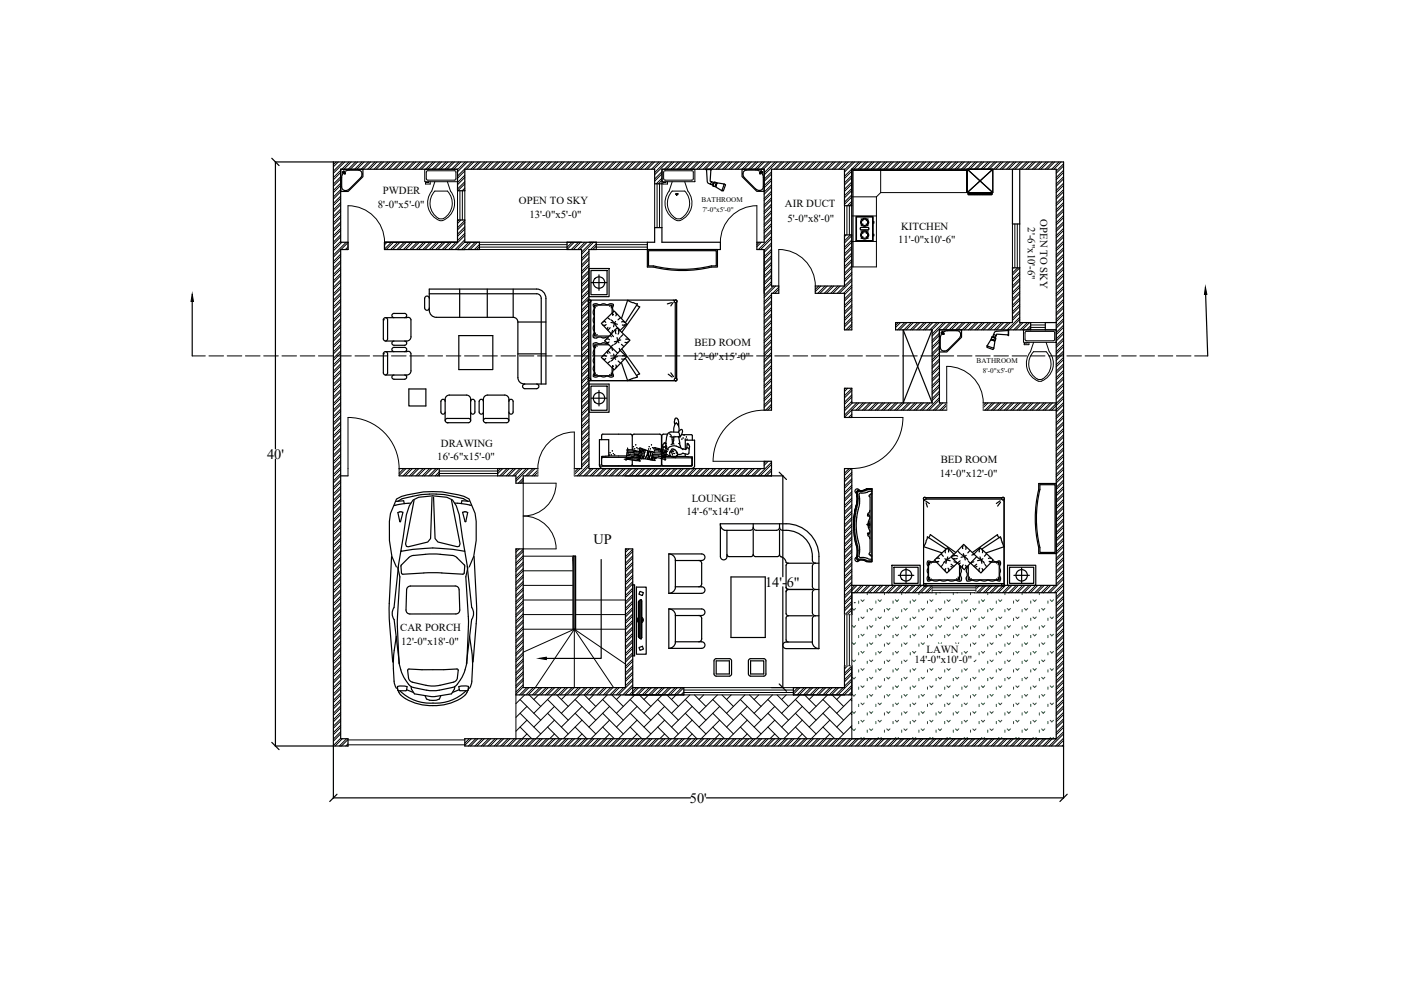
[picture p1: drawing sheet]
<svg xmlns="http://www.w3.org/2000/svg" width="297mm" height="210mm" viewBox="0 0 297 210" stroke-linecap="round" stroke-linejoin="round" font-family="sans-serif">
<defs><g id="words">
<g font-size="3">
<text x="56.6" y="97.3">40'</text>
<text x="125.8" y="115.4">UP</text>
<text x="162.2" y="124.4">14'-6&quot;</text>
<text x="146.3" y="170.2">50'</text>
</g>
<g font-size="2.3">
<text x="81.1" y="41.1">PWDER</text>
<text x="80.1" y="44.1">8'-0&quot;x5'-0&quot;</text>
<text x="110" y="43.3">OPEN TO SKY</text>
<text x="112.2" y="46.1">13'-0&quot;x5'-0&quot;</text>
<text x="166.4" y="43.9">AIR DUCT</text>
<text x="166.9" y="47">5'-0&quot;x8'-0&quot;</text>
<text x="220.6" y="46.5" transform="rotate(90 220.6 46.5)">OPEN TO SKY</text>
<text x="190.4" y="51.6">11'-0&quot;x10'-6&quot;</text>
<text x="191" y="48.7">KITCHEN</text>
<text x="217.9" y="48.2" transform="rotate(90 217.9 48.2)">2'-6&quot;x10'-6&quot;</text>
<text x="146.9" y="76.3">12'-0&quot;x15'-0&quot;</text>
<text x="147.2" y="73.5">BED ROOM</text>
<text x="93.5" y="94.7">DRAWING</text>
<text x="92.7" y="97.6">16'-6&quot;x15'-0&quot;</text>
<text x="199.3" y="101.1">14'-0&quot;x12'-0&quot;</text>
<text x="199.5" y="98.2">BED ROOM</text>
<text x="146.6" y="106.4">LOUNGE</text>
<text x="145.5" y="109.1">14'-6&quot;x14'-0&quot;</text>
<text x="84.9" y="133.9">CAR PORCH</text>
<text x="85.1" y="136.8">12'-0&quot;x18'-0&quot;</text>
<text x="193.9" y="140.7">14'-0&quot;x10'-0&quot;</text>
<text x="196.4" y="138.3">LAWN</text>
</g>
<g font-size="1.5">
<text x="148.8" y="42.7">BATHROOM</text>
<text x="148.9" y="44.8">7'-0&quot;x5'-0&quot;</text>
<text x="207.1" y="77.1">BATHROOM</text>
<text x="208.4" y="79.1">8'-0&quot;x5'-0&quot;</text>
</g>
</g></defs>
<!-- layer: door -->
<g fill="none" stroke="#000" stroke-width=".21">
<path d="M71.3 34.3l-.6 .6M71.7 34.3l-1 1.1M72.2 36.1l-1.5 1.6M72.2 37.5l-1.5 1.5M72.2 38.8l-1.5 1.6M72.2 36.6l-1.5 1.5M72.2 37.9l-1.5 1.6M72.2 39.3l-1.5 1.5M72.6 34.3l-1.9 2M73.1 34.3l-2.4 2.4M74 34.3l-1.5 1.6M74.5 34.3l-1.6 1.6"/>
<path d="M75.4 34.3l-1.6 1.6M75.8 34.3l-1.5 1.6M76.7 34.3l-1.5 1.6M77.2 34.3l-1.6 1.6M78.1 34.3l-1.5 1.6M78.6 34.3l-1.6 1.6M79.5 34.3l-1.6 1.6M79.9 34.3l-1.5 1.6M80.9 34.3l-1.6 1.6M81.3 34.3l-1.5 1.6M82.2 34.3l-1.5 1.6M82.7 34.3l-1.6 1.6"/>
<path d="M83.6 34.3l-1.6 1.6M84 34.3l-1.5 1.6M84.9 34.3l-1.5 1.6M85.4 34.3l-1.5 1.6M86.3 34.3l-1.5 1.6M86.8 34.3l-1.6 1.6M87.7 34.3l-1.6 1.6M88.1 34.3l-1.5 1.6M89.1 34.3l-1.6 1.6M89.5 34.3l-1.5 1.6M90.1 35.9h6.9v2.6h-6.9zM90.4 34.3l-1.5 1.6"/>
<path d="M90.7 36.2h5.8l.2 .2v1.5l-.1 .2-.3 .1M90.7 38.2h5.6M90.7 36.2l-.2 .1-.1 .2v1.5l.3 .2M90.9 38.5v.2h-.7v.3h1v-.5M90.9 34.3l-1.6 1.6M91.8 34.3l-1.5 1.6M92.2 38.5l-.7 2a3.9 3.9 0 0 0 2.1 6.3 4 4 0 0 0 1.9-6.3l-.6-2M92.3 34.3l-1.6 1.6M93.2 34.3l-1.6 1.6M93.6 34.3l-1.5 1.6M94.5 34.3l-1.5 1.6M95 34.3l-1.6 1.6"/>
<path d="M95.9 34.3l-1.6 1.6M96.4 34.3l-1.6 1.6M97.3 34.3l-1.6 1.6M97.7 34.3l-1.5 1.6M98.5 37.2l-1.5 1.5M98.5 38.5l-1.5 1.6M98.5 39.9l-.5 .5M98.5 36.2l-1.5 1.6M98.5 37.6l-1.5 1.6M98.5 39l-1.4 1.4M98.6 34.3l-1.6 1.7M99.1 34.3l-2.1 2.1"/>
<path d="M100 34.3l-3 3M100.5 34.3l-1.6 1.6M101.4 34.3l-1.6 1.6M101.8 34.3l-1.5 1.6M102.7 34.3l-1.5 1.6M103.2 34.3l-1.6 1.6M104.1 34.3l-1.5 1.6M104.6 34.3l-1.6 1.6M105.5 34.3l-1.6 1.6M105.9 34.3l-1.5 1.6M106.8 34.3l-1.5 1.6M107.3 34.3l-1.5 1.6"/>
<path d="M108.2 34.3l-1.5 1.6M108.7 34.3l-1.6 1.6M109.6 34.3l-1.6 1.6M110 34.3l-1.5 1.6M111 34.3l-1.6 1.6M111.4 34.3l-1.5 1.6M112.3 34.3l-1.5 1.6M112.8 34.3l-1.6 1.6M113.7 34.3l-1.6 1.6M114.1 34.3l-1.5 1.6M115.1 34.3l-1.6 1.6M115.5 34.3l-1.5 1.6"/>
<path d="M116.4 34.3l-1.5 1.6M116.9 34.3l-1.6 1.6M117.8 34.3l-1.6 1.6M118.3 34.3l-1.6 1.6M119.2 34.3l-1.6 1.6M119.6 34.3l-1.5 1.6M120.5 34.3l-1.5 1.6M121 34.3l-1.6 1.6M121.9 34.3l-1.5 1.6M122.4 34.3l-1.6 1.6M123.3 34.3l-1.6 1.6M123.7 34.3l-1.5 1.6"/>
<path d="M124.6 34.3l-1.5 1.6M125.1 34.3l-1.6 1.6M126 34.3l-1.5 1.6M126.5 34.3l-1.6 1.6M127.4 34.3l-1.6 1.6M127.8 34.3l-1.5 1.6M128.7 34.3l-1.5 1.6M129.2 34.3l-1.5 1.6M130.1 34.3l-1.5 1.6M130.6 34.3l-1.6 1.6M131.5 34.3l-1.6 1.6M131.9 34.3l-1.5 1.6"/>
<path d="M132.8 34.3l-1.5 1.6M133.3 34.3l-1.6 1.6M134.2 34.3l-1.5 1.6M134.7 34.3l-1.6 1.6M135.6 34.3l-1.6 1.6M136 34.3l-1.5 1.6M136.9 34.3l-1.5 1.6M137.4 34.3l-1.5 1.6M138.3 34.3l-1.5 1.6M138.8 34.3l-1.6 1.6M139.7 34.3l-1.6 1.6M140.1 34.3l-1.5 1.6"/>
<path d="M140.3 36.4l-1.5 1.6M140.3 37.8l-1.2 1.2M140.3 36.9l-1.5 1.5M140.3 38.2l-.7 .8M140.4 35.9h6.9v2.6h-6.9zM141 38.2h5.7M141 38.2l-.3-.2v-1.5l.1-.2 .2-.1h5.8l.2 .2v1.6l-.3 .2M141.1 34.3l-2.3 2.3M141.2 38.5v.2h-.7v.3h1v-.5M141.5 34.3l-2.7 2.7M142.4 34.3l-1.5 1.6M142.5 38.5l-.6 2a3.9 3.9 0 0 0 2.1 6.3 4 4 0 0 0 1.8-6.3l-.6-2"/>
<path d="M142.9 34.3l-1.6 1.6M143.8 34.3l-1.6 1.6M144.2 34.3l-1.5 1.6M145.2 34.3l-1.6 1.6M145.6 34.3l-1.5 1.6M146.5 34.3l-1.5 1.6M147 34.3l-1.6 1.6M147.9 34.3l-1.5 1.6M148.4 34.3l-1.6 1.6M149.3 34.3l-1.6 1.6M149.7 34.3l-1.5 1.6M150.6 34.3l-1.5 1.6"/>
<path d="M151.1 34.3l-1.6 1.6M152 34.3l-1.6 1.6M152.5 34.3l-1.6 1.6M153.4 34.3l-1.6 1.6M153.8 34.3l-1.5 1.6M154.7 34.3l-1.5 1.6M155.2 34.3l-1.6 1.6M156.1 34.3l-1.5 1.6M156.6 34.3l-1.6 1.6M157.5 34.3l-1.6 1.6M157.9 34.3l-1.5 1.6M158.8 34.3l-1.5 1.6"/>
<path d="M159.3 34.3l-1.5 1.6M160.2 34.3l-1.5 1.6M160.7 34.3l-1.6 1.6M161.6 34.3l-1.6 1.6M162 34.3l-1.5 1.6M162.9 34.3l-1.5 1.6M163.4 34.3l-1.5 1.6M163.6 36.5l-1.6 1.5M163.6 37.8l-1.6 1.6M163.6 39.2l-1.6 1.5M163.6 36.9l-1.6 1.6M163.6 38.3l-1.6 1.5"/>
<path d="M163.6 39.6l-1.6 1.6M164.3 34.3l-2.3 2.3M164.8 34.3l-2.8 2.8M165.7 34.3l-1.6 1.6M166.1 34.3l-1.5 1.6M167.1 34.3l-1.6 1.6M167.5 34.3l-1.5 1.6M168.4 34.3l-1.5 1.6M168.9 34.3l-1.6 1.6M169.8 34.3l-1.6 1.6M170.3 34.3l-1.6 1.6M171.2 34.3l-1.6 1.6"/>
<path d="M171.6 34.3l-1.5 1.6M172.5 34.3l-1.5 1.6M173 34.3l-1.6 1.6M173.9 34.3l-1.6 1.6M174.3 34.3l-1.5 1.6M175.3 34.3l-1.6 1.6M175.7 34.3l-1.5 1.6M176.6 34.3l-1.5 1.6M177.1 34.3l-1.6 1.6M178 34.3l-1.5 1.6M178.5 34.3l-1.6 1.6M179.4 34.3l-1.6 1.6"/>
<path d="M179.8 34.3l-1.5 1.6M180.6 36.3l-1.6 1.5M180.6 37.2l-1.6 1.6M180.6 38.6l-1.6 1.5M180.6 39.9l-1.6 1.6M180.6 37.7l-1.6 1.5M180.6 39l-1.6 1.6M180.6 35.9h24.3v4.9h-18.2M180.7 34.3l-1.7 1.7M181.2 34.3l-2.2 2.2M182.1 34.3l-3.1 3.1M182.6 34.3l-1.6 1.6"/>
<path d="M183.5 34.3l-1.6 1.6M183.9 34.3l-1.5 1.6M184.8 34.3l-1.5 1.6M185.3 34.3l-1.5 1.6M186.2 34.3l-1.5 1.6M186.7 34.3l-1.6 1.6M186.7 35.9v4.9M187.6 34.3l-1.6 1.6M188 34.3l-1.5 1.6M189 34.3l-1.6 1.6M189.4 34.3l-1.5 1.6M190.3 34.3l-1.5 1.6"/>
<path d="M190.8 34.3l-1.6 1.6M191.7 34.3l-1.6 1.6M192.1 34.3l-1.5 1.6M193 34.3l-1.5 1.6M193.5 34.3l-1.5 1.6M194.4 34.3l-1.5 1.6M194.9 34.3l-1.6 1.6M195.8 34.3l-1.6 1.6M196.2 34.3l-1.5 1.6M197.2 34.3l-1.6 1.6M197.6 34.3l-1.5 1.6M198.5 34.3l-1.5 1.6"/>
<path d="M199 34.3l-1.6 1.6M199.9 34.3l-1.6 1.6M200.3 34.3l-1.5 1.6M201.3 34.3l-1.6 1.6M201.7 34.3l-1.5 1.6M202.6 34.3l-1.5 1.6M203.1 34.3l-1.6 1.6M204 34.3l-1.6 1.6M204.5 34.3l-1.6 1.6M204.9 36.1h-24v20.5M205.4 34.3l-1.6 1.6M205.8 34.3l-1.5 1.6"/>
<path d="M206.7 34.3l-1.5 1.6M207.2 34.3l-1.6 1.6M208.1 34.3l-1.5 1.6M208.6 34.3l-1.6 1.6M209.5 34.3l-1.6 1.6M209.9 34.3l-1.5 1.6M210.8 34.3l-1.5 1.6M211.3 34.3l-1.6 1.6M212.2 34.3l-1.5 1.6M212.7 34.3l-1.6 1.6M213.6 34.3l-1.6 1.6M214 34.3l-1.5 1.6"/>
<path d="M214.9 34.3l-1.5 1.6M215.4 34.3l-1.5 1.6M216.3 34.3l-1.5 1.6M216.8 34.3l-1.6 1.6M217.7 34.3l-1.6 1.6M218.1 34.3l-1.5 1.6M219.1 34.3l-1.6 1.6M219.5 34.3l-1.5 1.6M220.4 34.3l-1.5 1.6M220.9 34.3l-1.6 1.6M221.8 34.3l-1.6 1.6M222.2 34.3l-1.5 1.6"/>
<path d="M223.2 34.3l-1.6 1.6M223.6 34.3l-1.5 1.6M224.5 34.3l-1.5 1.6M225 34.3l-1.6 1.6M225.5 34.7l-1.6 1.6M225.5 36.1l-1.6 1.5M225.5 37.5l-1.6 1.5M225.5 37.9l-1.6 1.6M225.5 38.8l-1.6 1.6M225.5 35.2l-1.6 1.5M225.5 36.6l-1.6 1.5M225.5 39.3l-1.6 1.5"/>
<path d="M72.2 40.2l-1.5 1.6M72.2 41.6l-1.5 1.5M72.2 43l-1.5 1.5M72.2 44.3l-1.5 1.6M72.2 45.7l-1.5 1.5M72.2 47.1l-1.5 1.5M72.2 48.4l-1.5 1.6M72.2 49.8l-1.5 1.5M72.2 51.2l-1.5 1.5M72.2 53.9l-1.5 1.5M72.2 55.3l-1.5 1.5M72.2 56.6l-1.5 1.6"/>
<path d="M72.2 58l-1.5 1.5M72.2 59.4l-1.5 1.5M72.2 40.7l-1.5 1.5M72.2 42l-1.5 1.6M72.2 43.4l-1.5 1.6M72.2 44.8l-1.5 1.5M72.2 46.1l-1.5 1.6M72.2 47.5l-1.5 1.6M72.2 48.9l-1.5 1.5M72.2 50.2l-1.5 1.6M72.2 53l-1.5 1.5M72.2 54.3l-1.5 1.6"/>
<path d="M72.2 55.7l-1.5 1.6M72.2 57.1l-1.5 1.5M72.2 58.5l-1.5 1.5M72.2 59.8l-1.5 1.6M72.5 51.4l-1.8 1.8M73.4 51.4l-2.7 2.7M73.8 52.3l-.6 .6M73.8 51.4l-1.5 1.5M73.8 52.8l-.1 .1M81.5 51.4a7.7 7.7 0 0 0-7.7-7.8v7.8M81.6 51.4h-.1M82.1 51.4l-.6 .5"/>
<path d="M83 51.4l-1.5 1.4M83.4 51.4l-1.5 1.5M84.3 51.4l-1.5 1.5M84.8 51.4l-1.5 1.5M85.7 51.4l-1.5 1.5M86.2 51.4l-1.6 1.5M87.1 51.4l-1.6 1.5M87.5 51.4l-1.5 1.5M88.5 51.4l-1.6 1.5M88.9 51.4l-1.5 1.5M89.8 51.4l-1.5 1.5M90.3 51.4l-1.6 1.5"/>
<path d="M91.2 51.4l-1.6 1.5M91.6 51.4l-1.5 1.5M92.2 40.5a3.7 3.7 0 0 0 1 5.9 2.79 2.79 0 0 0 2.7-2.8 3.8 3.8 0 0 0-1-3.1h-2.7M92.6 51.4l-1.6 1.5M93 51.4l-1.5 1.5M93.9 51.4l-1.5 1.5M94.4 51.4l-1.6 1.5M95.3 51.4l-1.6 1.5M95.7 51.4l-1.5 1.5M96.7 51.4l-1.6 1.5M97.3 46.6l-.3 .3M97.7 46.6l-.7 .8"/>
<path d="M98.5 46.7l-1.5 1.6M98.5 48.1l-1.5 1.5M98.5 49.5l-1.5 1.5M98.5 50.8l-2 2.1M98.5 40.3v.1M98.5 47.2l-1.5 1.5M98.5 48.6l-1.5 1.5M98.5 49.9l-2.9 3M98.5 51.3l-1.6 1.6M99.4 51.4l-1.6 1.5M99.9 51.4l-1.6 1.5M100.8 51.4l-1.6 1.5"/>
<path d="M101.2 51.4l-1.5 1.5M101.6 51.9l-1 1M101.6 52.3l-.6 .6M120.4 51.4l-.2 .1M121.3 51.4l-1.1 1M121.7 51.4l-1.5 1.5M122.7 51.4l-1.6 1.5M123.1 51.4l-1.5 1.5M124 51.4l-1.5 1.5M124.5 51.4l-1.6 1.5M124.9 53.3l-1.6 1.5M124.9 54.6l-1.6 1.6"/>
<path d="M124.9 56l-1.6 1.5M124.9 57.4l-1.6 1.5M124.9 58.7l-1.6 1.6M124.9 53.7l-1.6 1.6M124.9 55.1l-1.6 1.5M124.9 56.4l-1.6 1.6M124.9 57.8l-1.6 1.6M124.9 59.2l-1.6 1.5M125.4 51.4l-2.1 2M125.9 51.4l-2.6 2.5M126.4 51.7l-1.2 1.2M126.4 52.2l-.7 .7"/>
<path d="M142.5 40.5h2.7a3.7 3.7 0 0 1-1.1 5.9 2.79 2.79 0 0 1-2.6-2.8 3.7 3.7 0 0 1 1-3.1zM160.5 43.6v7.8M160.5 43.6a7.7 7.7 0 0 0-7.8 7.8M161 51.4l-.5 .5M161.4 51.4l-.9 .9M163.6 40.5l-1.6 1.6M163.6 41.9l-1.6 1.6M163.6 43.3l-1.6 1.5M163.6 44.7l-1.6 1.5M163.6 46l-1.6 1.6M163.6 47.4l-1.6 1.5M163.6 48.8l-1.6 1.5"/>
<path d="M163.6 50.1l-2.8 2.8M163.6 51.5l-1.6 1.5M163.6 52.9l-1.6 1.5M163.6 54.2l-1.6 1.6M163.6 55.6l-1.6 1.6M163.6 57l-1.6 1.5M163.6 58.3l-1.6 1.6M163.6 59.7l-1.6 1.6M163.6 41l-1.6 1.6M163.6 42.4l-1.6 1.5M163.6 43.7l-1.6 1.6M163.6 45.1l-1.6 1.6"/>
<path d="M163.6 46.5l-1.6 1.5M163.6 47.9l-1.6 1.5M163.6 49.2l-1.6 1.6M163.6 50.6l-2.4 2.3M163.6 52l-1.6 1.5M163.6 53.3l-1.6 1.6M163.6 54.7l-1.6 1.5M163.6 56.1l-1.6 1.5M163.6 57.4l-1.6 1.6M163.6 58.8l-1.6 1.5M179.4 49.8l-.4 .4M180.3 49.8l-1.3 1.3"/>
<path d="M180.6 40.8v-4.9v20.7h5.2v-14.9M180.6 40.4l-1.6 1.5M180.6 41.3l-1.6 1.6M180.6 42.7l-.9 .9M180.6 50.9l-1.6 1.5M180.6 52.3l-1.6 1.5M180.6 53.6l-1.6 1.6M180.6 55l-1.6 1.5M180.6 56.4l-1.6 1.5M180.6 57.7l-1.6 1.6M180.6 59.1l-3.1 3.1M180.6 41.8l-1.6 1.5"/>
<path d="M180.6 43.1l-.5 .5M180.6 50l-1.6 1.5M180.6 51.3l-1.6 1.6M180.6 52.7l-1.6 1.6M180.6 54.1l-1.6 1.5M180.6 55.4l-1.6 1.6M180.6 56.8l-1.6 1.6M180.6 58.2l-1.6 1.5M180.6 59.6l-2.6 2.6M180.6 41.7h5.2M180.6 51.2h5.2M180.6 45.8h5.2"/>
<path d="M186.7 40.8l-.9 .9M214.8 56.8l-.1 .2M215.8 56.8l-1.1 1.1M216.2 57.7l-1.5 1.5M216.2 59.1l-1.5 1.5M216.2 56.8l-1.5 1.5M216.2 58.2l-1.5 1.5M216.2 59.5l-1.5 1.6M225.5 40.2l-1.6 1.6M225.5 41.6l-1.6 1.5M225.5 42.9l-1.6 1.6M225.5 44.3l-1.6 1.6"/>
<path d="M225.5 45.7l-1.6 1.5M225.5 47l-1.6 1.6M225.5 48.4l-1.6 1.6M225.5 49.8l-1.6 1.5M225.5 51.2l-1.6 1.5M225.5 52.5l-1.6 1.6M225.5 53.9l-1.6 1.5M225.5 55.3l-1.6 1.5M225.5 56.6l-1.6 1.6M225.5 58l-1.6 1.5M225.5 59.4l-1.6 1.5M225.5 40.7l-1.6 1.5"/>
<path d="M225.5 42l-1.6 1.6M225.5 43.4l-1.6 1.5M225.5 44.8l-1.6 1.5M225.5 46.1l-1.6 1.6M225.5 47.5l-1.6 1.5M225.5 48.9l-1.6 1.5M225.5 50.2l-1.6 1.6M225.5 51.6l-1.6 1.6M225.5 53l-1.6 1.5M225.5 54.3l-1.6 1.6M225.5 55.7l-1.6 1.6M225.5 57.1l-1.6 1.5"/>
<path d="M225.5 58.4l-1.6 1.6M225.5 59.8l-1.6 1.6M72.2 60.7l-1.5 1.6M72.2 62.1l-1.5 1.6M72.2 63.5l-1.5 1.5M72.2 64.8l-1.5 1.6M72.2 66.2l-1.5 1.6M72.2 67.6l-1.5 1.5M72.2 68.9l-1.5 1.6M72.2 70.3l-1.5 1.6M72.2 71.7l-1.5 1.5M72.2 73l-1.5 1.6"/>
<path d="M72.2 74.4l-1.5 1.6M72.2 75.8l-1.5 1.5M72.2 77.2l-1.5 1.5M72.2 78.5l-1.5 1.6M72.2 79.9l-1.5 1.5M72.2 61.2l-1.5 1.5M72.2 62.6l-1.5 1.5M72.2 63.9l-1.5 1.6M72.2 65.3l-1.5 1.5M72.2 66.7l-1.5 1.5M72.2 68l-1.5 1.6M72.2 69.4l-1.5 1.6"/>
<path d="M72.2 70.8l-1.5 1.5M72.2 72.1l-1.5 1.6M72.2 73.5l-1.5 1.5M72.2 74.9l-1.5 1.5M72.2 76.2l-1.5 1.6M72.2 77.6l-1.5 1.6M72.2 79l-1.5 1.5M124.9 60.1l-1.6 1.5M124.9 61.5l-1.6 1.5M124.9 62.8l-1.6 1.6M124.9 64.2l-1.6 1.5M124.9 65.6l-1.6 1.5"/>
<path d="M124.9 66.9l-1.6 1.6M124.9 68.3l-1.6 1.6M124.9 69.7l-1.6 1.5M124.9 71l-1.6 1.6M124.9 72.4l-1.6 1.6M124.9 73.8l-1.6 1.5M124.9 75.1l-1.6 1.6M124.9 76.5l-1.6 1.6M124.9 77.9l-1.6 1.5M124.9 79.3l-1.6 1.5M124.9 60.6l-1.6 1.5M124.9 61.9l-1.6 1.6"/>
<path d="M124.9 63.3l-1.6 1.5M124.9 64.7l-1.6 1.5M124.9 66l-1.6 1.6M124.9 67.4l-1.6 1.5M124.9 68.8l-1.6 1.5M124.9 70.1l-1.6 1.6M124.9 71.5l-1.6 1.5M124.9 72.9l-1.6 1.5M124.9 74.2l-1.6 1.6M124.9 75.6l-1.6 1.6M124.9 77l-1.6 1.5M124.9 78.3l-1.6 1.6"/>
<path d="M124.9 79.7l-1.6 1.6M163.6 62.4l-1.6 1.6M163.6 63.8l-1.6 1.6M163.6 65.2l-1.6 1.5M163.6 66.6l-1.6 1.5M163.6 67.9l-1.6 1.6M163.6 69.3l-1.6 1.5M163.6 70.7l-1.6 1.5M163.6 72l-1.6 1.6M163.6 73.4l-1.6 1.5M163.6 74.8l-1.6 1.5M163.6 76.1l-1.6 1.6"/>
<path d="M163.6 77.5l-1.6 1.5M163.6 78.9l-1.6 1.5M163.6 60.2l-1.6 1.5M163.6 62.9l-1.6 1.5M163.6 64.3l-1.6 1.5M163.6 65.6l-1.6 1.6M163.6 67l-1.6 1.6M163.6 68.4l-1.6 1.5M163.6 69.7l-1.6 1.6M163.6 71.1l-1.6 1.6M163.6 72.5l-1.6 1.5M163.6 73.8l-1.6 1.6"/>
<path d="M163.6 75.2l-1.6 1.6M163.6 76.6l-1.6 1.5M163.6 77.9l-1.6 1.6M163.6 79.3l-1.6 1.6M164 60.6l-2 2M164.5 60.6l-2.5 2.5M165.1 60.9l-1.3 1.3M165.1 61.4l-.8 .8M172.9 60.6a7.7 7.7 0 0 0-7.8-7.7v7.7M173.6 60.6l-.7 .8M174 60.6l-1.1 1.2M174.9 60.6l-1.5 1.6"/>
<path d="M175.4 60.6l-1.6 1.6M176.3 60.6l-1.5 1.6M176.8 60.6l-1.6 1.6M177.7 60.6l-1.6 1.6M178.1 60.6l-1.5 1.6M180.6 60.5l-1.7 1.7M180.6 61.8l-1.6 1.6M180.6 63.2l-1.6 1.6M180.6 64.6l-1.6 1.5M180.6 65.9l-1.6 1.6M180.6 67.3l-1.6 1.6M180.6 68.7l-1.3 1.2"/>
<path d="M180.6 60.9l-1.6 1.6M180.6 62.3l-1.6 1.5M180.6 63.7l-1.6 1.5M180.6 65l-1.6 1.6M180.6 66.4l-1.6 1.5M180.6 67.8l-1.6 1.5M180.6 69.1l-.8 .8M190.5 68.4l-.6 .6M190.9 68.4l-1 1M191.8 68.4l-1.5 1.5M192.3 68.4l-1.6 1.5M193.2 68.4l-1.5 1.5"/>
<path d="M193.7 68.4l-1.6 1.5M194.6 68.4l-1.6 1.5M195 68.4l-1.5 1.5M195.9 68.4l-1.5 1.5M196.4 68.4l-1.6 1.5M197.3 68.4l-1.5 1.5M197.8 68.4l-1.6 1.5M198.7 68.4l-1.6 1.5M199.1 68.4l-1.5 1.5M199.2 70.6l-1.6 1.6M199.2 72l-1.6 1.5M199.2 73.4l-1.6 1.5"/>
<path d="M199.2 74.7l-1.6 1.6M199.2 76.1l-1.6 1.5M199.2 77.5l-1.6 1.5M199.2 78.8l-1.6 1.6M199.2 71.1l-1.6 1.5M199.2 72.4l-1.6 1.6M199.2 73.8l-1.6 1.6M199.2 75.2l-1.6 1.5M199.2 76.6l-1.6 1.5M199.2 77.9l-1.6 1.6M199.2 79.3l-1.6 1.5M200 68.4l-2.4 2.4"/>
<path d="M200.5 68.4l-2.9 2.9M201.4 68.4l-1.5 1.5M201.9 68.4l-1.6 1.5M202.8 68.4l-1.6 1.5M203.2 68.4l-1.5 1.5M204.1 68.4l-1.5 1.5M204.6 68.4l-1.5 1.5M205.5 68.4l-1.5 1.5M206 68.4l-1.6 1.5M206.9 68.4l-1.6 1.5M207.3 68.4l-1.5 1.5M208.3 68.4l-1.6 1.5"/>
<path d="M208.7 68.4l-1.5 1.5M209.6 68.4l-1.5 1.5M210.1 68.4l-1.6 1.5M211 68.4l-1.6 1.5M211.5 68.4l-1.6 1.5M212.4 68.4l-1.6 1.5M212.8 68.4l-1.5 1.5M213.7 68.4l-1.5 1.5M214.2 68.4l-1.6 1.5M216.2 60.4l-1.5 1.6M216.2 61.8l-1.5 1.6M216.2 63.2l-1.5 1.5"/>
<path d="M216.2 64.5l-1.5 1.6M216.2 65.9l-1.5 1.6M216.2 67.3l-2.7 2.6M216.2 60.9l-1.5 1.5M216.2 62.3l-1.5 1.5M216.2 63.6l-1.5 1.6M216.2 65l-1.5 1.6M216.2 66.4l-1.5 1.5M216.2 67.7l-2.2 2.2M216.5 68.4l-1.6 1.5M216.9 68.4l-1.5 1.5M217 69.9h6.9v2.7h-6.9z"/>
<path d="M217.4 70.3h6l.2 .2v1.5l-.3 .3-5.8-.1-.2-.3zM217.8 72.6v.2h-.6v.3h1v-.5M217.8 68.4l-1.5 1.5M218.3 68.4l-1.6 1.5M218.5 69.1l-.8 .8M218.5 69.5l-.4 .4M219.1 72.6l-.6 2a3.9 3.9 0 0 0 2.1 6.3 4 4 0 0 0 1.9-6.3l-.7-2M221.8 74.6a3.7 3.7 0 0 1-1 5.8 2.79 2.79 0 0 1-2.7-2.7 3.8 3.8 0 0 1 1-3.1h2.7M225.5 60.7l-1.6 1.6M225.5 62.1l-1.6 1.5M225.5 63.5l-1.6 1.5M225.5 64.8l-1.6 1.6"/>
<path d="M225.5 66.2l-1.6 1.5M225.5 67.6l-1.6 1.5M225.5 68.9l-1.6 1.6M225.5 70.3l-1.6 1.6M225.5 71.7l-1.6 1.5M225.5 73l-1.6 1.6M225.5 74.4l-1.6 1.6M225.5 75.8l-1.6 1.5M225.5 77.1l-1.6 1.6M225.5 78.5l-1.6 1.6M225.5 79.9l-1.6 1.5M225.5 61.2l-1.6 1.5"/>
<path d="M225.5 62.6l-1.6 1.5M225.5 63.9l-1.6 1.6M225.5 65.3l-1.6 1.5M225.5 66.7l-1.6 1.5M225.5 68l-1.6 1.6M225.5 69.4l-1.6 1.5M225.5 70.8l-1.6 1.5M225.5 72.1l-1.6 1.6M225.5 73.5l-1.6 1.5M225.5 74.9l-1.6 1.5M225.5 76.2l-1.6 1.6M225.5 77.6l-1.6 1.6"/>
<path d="M225.5 79l-1.6 1.5M72.2 81.3l-1.5 1.5M72.2 82.6l-1.5 1.6M72.2 84l-1.5 1.5M72.2 85.4l-1.5 1.5M72.2 86.7l-1.5 1.6M72.2 88.1l-1.5 1.6M72.2 89.5l-1.5 1.5M72.2 90.8l-1.5 1.6M72.2 92.2l-1.5 1.6M72.2 93.6l-1.5 1.5M72.2 94.9l-1.5 1.6"/>
<path d="M72.2 96.3l-1.5 1.6M72.2 97.7l-1.5 1.5M72.2 99.1l-1.5 1.5M72.2 80.4l-1.5 1.5M72.2 81.7l-1.5 1.6M72.2 83.1l-1.5 1.5M72.2 84.4l-1.5 1.6M72.2 85.8l-1.5 1.6M72.2 87.2l-1.5 1.5M72.2 88.6l-1.5 1.5M72.2 89.9l-1.5 1.6M72.2 91.3l-1.5 1.5"/>
<path d="M72.2 92.7l-1.5 1.5M72.2 94l-1.5 1.6M72.2 95.4l-1.5 1.5M72.2 96.8l-1.5 1.5M72.2 98.1l-1.5 1.6M72.2 99.5l-1.5 1.6M84.7 99.3l-.1 .1M85.6 99.3l-1 1M86.1 99.3l-1.5 1.5M87 99.3l-1.6 1.6M87.4 99.3l-1.5 1.6M88.3 99.3l-1.5 1.6"/>
<path d="M88.8 99.3l-1.5 1.6M89.7 99.3l-1.5 1.6M90.2 99.3l-1.6 1.6M91.1 99.3l-1.6 1.6M91.5 99.3l-1.5 1.6M92.5 99.3l-1.6 1.6M92.9 99.3l-1.5 1.6M106.1 99.3l-.6 .7M106.6 99.3l-1.1 1.1M107.5 99.3l-1.5 1.6M108 99.3l-1.6 1.6M108.9 99.3l-1.6 1.6"/>
<path d="M109.3 99.3l-1.5 1.6M110.2 99.3l-1.5 1.6M110.7 99.3l-1.5 1.6M111.6 99.3l-2.2 2.3M112.1 99.3l-2.7 2.7M113 99.3l-1.6 1.6M113.4 99.3l-1.5 1.6M114 99.3a7.7 7.7 0 0 1 7.8-7.7v7.7M114 99.7l-1.2 1.2M122.6 99.3l-.8 .8M123 99.3l-1.2 1.3M124.9 80.6l-1.6 1.6"/>
<path d="M124.9 82l-1.6 1.5M124.9 83.4l-1.6 1.5M124.9 84.7l-1.6 1.6M124.9 86.1l-1.6 1.5M124.9 87.5l-1.6 1.5M124.9 88.8l-1.6 1.6M124.9 90.2l-1.6 1.6M124.9 91.6l-1.6 1.5M124.9 92.9l-1.6 1.6M124.9 94.3l-1.6 1.6M124.9 95.7l-1.6 1.5M124.9 97l-1.6 1.6"/>
<path d="M124.9 98.4l-2.5 2.5M124.9 81.1l-1.6 1.5M124.9 82.4l-1.6 1.6M124.9 83.8l-1.6 1.6M124.9 85.2l-1.6 1.5M124.9 86.6l-1.6 1.5M124.9 87.9l-1.6 1.6M124.9 89.3l-1.6 1.5M124.9 90.7l-1.6 1.5M124.9 92l-1.6 1.6M124.9 93.4l-1.6 1.5M124.9 94.8l-1.6 1.5"/>
<path d="M124.9 96.1l-1.6 1.6M124.9 97.5l-1.6 1.5M124.9 98.9l-2.1 2M125.3 99.3l-1.6 1.6M125.7 99.3l-1.5 1.6M126.7 99.3l-1.6 1.6M127.1 99.3l-1.5 1.6M128 99.3l-1.5 1.6M128.5 99.3l-1.6 1.6M129.4 99.3l-1.5 1.6M129.9 99.3l-1.6 1.6M130.8 99.3l-1.6 1.6"/>
<path d="M131.2 99.3l-1.5 1.6M132.1 99.3l-1.5 1.6M132.6 99.3l-1.6 1.6M133.5 99.3l-1.5 1.6M134 99.3l-1.6 1.6M134.9 99.3l-1.6 1.6M135.3 99.3l-1.5 1.6M136.2 99.3l-1.5 1.6M136.7 99.3l-1.6 1.6M137.6 99.3l-1.5 1.6M138.1 99.3l-1.6 1.6M139 99.3l-1.6 1.6"/>
<path d="M139.4 99.3l-1.5 1.6M140.3 99.3l-1.5 1.6M140.8 99.3l-1.5 1.6M141.7 99.3l-1.5 1.6M142.2 99.3l-1.6 1.6M143.1 99.3l-1.6 1.6M143.5 99.3l-1.5 1.6M144.4 99.3l-1.5 1.6M144.9 99.3l-1.5 1.6M145.8 99.3l-1.5 1.6M146.3 99.3l-1.6 1.6M147.2 99.3l-1.6 1.6"/>
<path d="M147.6 99.3l-1.5 1.6M148.6 99.3l-1.6 1.6M149 99.3l-1.5 1.6M149.9 99.3l-1.5 1.6M150.4 99.3l-1.6 1.6M151.3 99.3l-1.6 1.6M151.8 99.3l-1.6 1.6M152.7 99.3l-1.6 1.6M153.1 99.3l-1.5 1.6M154 99.3l-1.5 1.6M154.5 99.3l-1.6 1.6M155.4 99.3l-1.6 1.6"/>
<path d="M155.9 99.3l-1.6 1.6M156.8 99.3l-1.6 1.6M157.2 99.3l-1.5 1.6M158.1 99.3l-1.5 1.6M158.6 99.3l-1.6 1.6M159.5 99.3l-1.5 1.6M160 99.3l-1.6 1.6M160.9 99.3l-1.6 1.6M161.3 99.3l-1.5 1.6M162 87a10.8 10.8 0 0 0-10.8 10.8h10.8M162.4 97.8l-.4 .4M162.9 97.8l-.9 .9"/>
<path d="M163.6 80.2l-1.6 1.6M163.6 81.6l-1.6 1.5M163.6 83l-1.6 1.5M163.6 84.3l-1.6 1.6M163.6 85.7l-1.3 1.3M163.6 98l-2.9 2.9M163.6 99.4l-1.5 1.5M163.6 80.7l-1.6 1.5M163.6 82.1l-1.6 1.5M163.6 83.4l-1.6 1.6M163.6 84.8l-1.6 1.5M163.6 86.2l-.8 .8"/>
<path d="M163.6 98.5l-2.5 2.4M163.6 99.8l-1.1 1.1M179.1 99.3l-.1 .1M179.3 82.3l-.3 .2M179.7 82.3l-.7 .7M180 99.3l-1 1M180.5 99.3l-1.5 1.5M180.6 88.5h10.8a10.8 10.8 0 0 1-10.8 10.8M180.6 82.4l-1.6 1.5M180.6 83.7l-1.6 1.6M180.6 85.1l-1.6 1.5M180.6 87.8l-.7 .7"/>
<path d="M180.6 82.8l-1.6 1.6M180.6 84.2l-1.6 1.5M180.6 88.3l-.2 .2M180.7 85.4l-1.7 1.7M181.6 85.4l-2.6 2.6M182.1 85.4l-3.1 3.1M183 85.4l-1.5 1.6M183.5 85.4l-1.6 1.6M184.4 85.4l-1.6 1.6M184.8 85.4l-1.5 1.6M185.8 85.4l-1.6 1.6M186.2 85.4l-1.5 1.6"/>
<path d="M187.1 85.4l-1.5 1.6M187.6 85.4l-1.6 1.6M188.5 85.4l-1.6 1.6M188.9 85.4l-1.5 1.6M189.9 85.4l-1.6 1.6M190.3 85.4l-1.5 1.6M191.2 85.4l-1.5 1.6M191.7 85.4l-1.6 1.6M192.6 85.4l-1.6 1.6M193 85.4l-1.5 1.6M194 85.4l-1.6 1.6M194.4 85.4l-1.5 1.6"/>
<path d="M195.3 85.4l-1.5 1.6M195.8 85.4l-1.6 1.6M196.7 85.4l-1.5 1.6M197.2 85.4l-1.6 1.6M199.2 80.2l-1.6 1.5M199.2 81.6l-1.6 1.5M199.2 82.9l-1.6 1.6M199.2 84.3l-2.7 2.7M199.2 80.7l-1.6 1.5M199.2 82l-1.6 1.6M199.2 83.4l-1.6 1.5M199.2 84.8l-2.2 2.2"/>
<path d="M199.4 85.4l-1.5 1.6M199.9 85.4l-1.6 1.6M200.7 85.5l-1.4 1.5M200.7 86.9l-.1 .1M200.7 86l-1 1M208.5 85.4a7.7 7.7 0 0 0-7.8-7.7v7.7M209 85.4l-.5 .6M209.5 85.4l-1 1M210.4 85.4l-1.6 1.6M210.8 85.4l-1.5 1.6M211.7 85.4l-1.5 1.6M212.2 85.4l-1.5 1.6"/>
<path d="M213.1 85.4l-1.5 1.6M213.6 85.4l-1.6 1.6M214.5 85.4l-1.6 1.6M214.9 85.4l-1.5 1.6M215.9 85.4l-1.6 1.6M216.3 85.4l-1.5 1.6M217.2 85.4l-1.5 1.6M217.7 85.4l-1.6 1.6M218.6 85.4l-1.6 1.6M219.1 85.4l-1.6 1.6M220 85.4l-1.6 1.6M220.4 85.4l-1.5 1.6"/>
<path d="M221.3 85.4l-1.5 1.6M221.8 85.4l-1.6 1.6M222.7 85.4l-1.6 1.6M223.2 85.4l-1.6 1.6M225.5 81.3l-1.6 1.5M225.5 82.6l-1.6 1.6M225.5 84l-3 3M225.5 85.4l-1.6 1.6M225.5 86.7l-1.6 1.6M225.5 88.1l-1.6 1.5M225.5 89.5l-1.6 1.5M225.5 90.8l-1.6 1.6"/>
<path d="M225.5 92.2l-1.6 1.6M225.5 93.6l-1.6 1.5M225.5 94.9l-1.6 1.6M225.5 96.3l-1.6 1.6M225.5 97.7l-1.6 1.5M225.5 99l-1.6 1.6M225.5 80.3l-1.6 1.6M225.5 81.7l-1.6 1.6M225.5 83.1l-1.6 1.5M225.5 84.4l-2.5 2.6M225.5 85.8l-1.6 1.6M225.5 87.2l-1.6 1.5"/>
<path d="M225.5 88.6l-1.6 1.5M225.5 89.9l-1.6 1.6M225.5 91.3l-1.6 1.5M225.5 92.7l-1.6 1.5M225.5 94l-1.6 1.6M225.5 95.4l-1.6 1.5M225.5 96.8l-1.6 1.5M225.5 98.1l-1.6 1.6M225.5 99.5l-1.6 1.5M72.2 100.4l-1.5 1.6M72.2 101.8l-1.5 1.5M72.2 103.1l-1.5 1.6"/>
<path d="M72.2 104.5l-1.5 1.6M72.2 105.9l-1.5 1.5M72.2 107.3l-1.5 1.5M72.2 108.6l-1.5 1.6M72.2 110l-1.5 1.5M72.2 111.4l-1.5 1.5M72.2 112.7l-1.5 1.6M72.2 114.1l-1.5 1.5M72.2 115.5l-1.5 1.5M72.2 116.8l-1.5 1.6M72.2 118.2l-1.5 1.6M72.2 119.6l-1.5 1.5"/>
<path d="M72.2 100.9l-1.5 1.5M72.2 102.2l-1.5 1.6M72.2 103.6l-1.5 1.6M72.2 105l-1.5 1.5M72.2 106.3l-1.5 1.6M72.2 107.7l-1.5 1.6M72.2 109.1l-1.5 1.5M72.2 110.5l-1.5 1.5M72.2 111.8l-1.5 1.6M72.2 113.2l-1.5 1.5M72.2 114.6l-1.5 1.5M72.2 115.9l-1.5 1.6"/>
<path d="M72.2 117.3l-1.5 1.5M72.2 118.7l-1.5 1.5M73.8 100.9v-12.4a11 11 0 0 1 10.8 12.4M93.1 100l-.8 .9M93.1 100.5l-.4 .4M109.6 116.4l-.2 .2M110.1 116.4l-.7 .7M110.9 102.5h7a6.9 6.9 0 0 1-7 6.9 6.9 6.9 0 0 1 7 7h-7zM110.9 101.4l-1 1.1M110.9 116.5l-1.5 1.5M110.9 117.8l-1.5 1.6M110.9 119.2l-1.5 1.5"/>
<path d="M110.9 101.8l-.6 .7M110.9 116.9l-1.5 1.6M110.9 118.3l-1.5 1.5M110.9 119.6l-1.5 1.6M114 100.1l-.7 .8M132.9 116.4l-.3 .3M133.4 116.4l-.8 .7M134.2 116.5l-1.6 1.5M134.2 117.9l-1.6 1.5M134.2 119.2l-1.6 1.6M134.2 116.9l-1.6 1.6M134.2 118.3l-1.6 1.6"/>
<path d="M134.2 119.7l-1.6 1.5M163.6 100.8l-.2 .1M180.6 100.2l-1.6 1.5M180.6 101.5l-1.6 1.6M180.6 102.9l-1.6 1.5M180.6 104.2l-1.6 1.6M180.6 105.6l-1.6 1.6M180.6 107l-1.6 1.5M180.6 108.4l-1.6 1.5M180.6 109.7l-1.6 1.6M180.6 111.1l-1.6 1.5M180.6 112.5l-1.6 1.5"/>
<path d="M180.6 113.8l-1.6 1.6M180.6 115.2l-1.6 1.5M180.6 116.6l-1.6 1.5M180.6 117.9l-1.6 1.6M180.6 119.3l-1.6 1.6M180.6 100.6l-1.6 1.6M180.6 102l-1.6 1.5M180.6 103.3l-1.6 1.6M180.6 104.7l-1.6 1.6M180.6 106.1l-1.6 1.5M180.6 107.4l-1.6 1.6M180.6 108.8l-1.6 1.6"/>
<path d="M180.6 110.2l-1.6 1.5M180.6 111.6l-1.6 1.5M180.6 112.9l-1.6 1.6M180.6 114.3l-1.6 1.5M180.6 115.7l-1.6 1.5M180.6 117l-1.6 1.6M180.6 118.4l-1.6 1.5M180.6 119.8l-1.6 1.5M225.5 100.9l-1.6 1.5M225.5 100.4l-1.6 1.6M225.5 101.8l-1.6 1.5M225.5 103.1l-1.6 1.6"/>
<path d="M225.5 104.5l-1.6 1.6M225.5 105.9l-1.6 1.5M225.5 107.3l-1.6 1.5M225.5 108.6l-1.6 1.6M225.5 110l-1.6 1.5M225.5 111.4l-1.6 1.5M225.5 112.7l-1.6 1.6M225.5 114.1l-1.6 1.5M225.5 115.5l-1.6 1.5M225.5 116.8l-1.6 1.6M225.5 118.2l-1.6 1.5M225.5 119.6l-1.6 1.5"/>
<path d="M225.5 102.2l-1.6 1.6M225.5 103.6l-1.6 1.5M225.5 105l-1.6 1.5M225.5 106.3l-1.6 1.6M225.5 107.7l-1.6 1.6M225.5 109.1l-1.6 1.5M225.5 110.4l-1.6 1.6M225.5 111.8l-1.6 1.6M225.5 113.2l-1.6 1.5M225.5 114.5l-1.6 1.6M225.5 115.9l-1.6 1.6M225.5 117.3l-1.6 1.5"/>
<path d="M225.5 118.7l-1.6 1.5M72.2 120.9l-1.5 1.6M72.2 122.3l-1.5 1.6M72.2 123.7l-1.5 1.5M72.2 125l-1.5 1.6M72.2 126.4l-1.5 1.6M72.2 127.8l-1.5 1.5M72.2 129.2l-1.5 1.5M72.2 130.5l-1.5 1.6M72.2 131.9l-1.5 1.5M72.2 133.3l-1.5 1.5M72.2 134.6l-1.5 1.6"/>
<path d="M72.2 136l-1.5 1.5M72.2 137.4l-1.5 1.5M72.2 138.7l-1.5 1.6M72.2 120l-1.5 1.6M72.2 121.4l-1.5 1.6M72.2 122.8l-1.5 1.5M72.2 124.1l-1.5 1.6M72.2 125.5l-1.5 1.5M72.2 126.9l-1.5 1.5M72.2 128.2l-1.5 1.6M72.2 129.6l-1.5 1.6M72.2 131l-1.5 1.5"/>
<path d="M72.2 132.3l-1.5 1.6M72.2 133.7l-1.5 1.6M72.2 135.1l-1.5 1.5M72.2 136.4l-1.5 1.6M72.2 137.8l-1.5 1.6M72.2 139.2l-1.5 1.5M110.9 120.5l-1.5 1.6M110.9 121.9l-1.5 1.6M110.9 123.3l-1.5 1.5M110.9 124.7l-1.5 1.5M110.9 126l-1.5 1.6M110.9 127.4l-1.5 1.5"/>
<path d="M110.9 128.8l-1.5 1.5M110.9 130.1l-1.5 1.6M110.9 131.5l-1.5 1.5M110.9 132.9l-1.5 1.5M110.9 134.2l-1.5 1.6M110.9 135.6l-1.5 1.6M110.9 137l-1.5 1.5M110.9 138.3l-1.5 1.6M110.9 139.7l-1.5 1.6M110.9 121l-1.5 1.6M110.9 122.4l-1.5 1.5M110.9 123.7l-1.5 1.6"/>
<path d="M110.9 125.1l-1.5 1.6M110.9 126.5l-1.5 1.5M110.9 127.9l-1.5 1.5M110.9 129.2l-1.5 1.6M110.9 130.6l-1.5 1.5M110.9 132l-1.5 1.5M110.9 133.3l-1.5 1.6M110.9 134.7l-1.5 1.5M110.9 136.1l-1.5 1.5M110.9 137.4l-1.5 1.6M110.9 138.8l-1.5 1.5M134.2 120.6l-1.6 1.5"/>
<path d="M134.2 122l-1.6 1.5M134.2 123.3l-1.6 1.6M134.2 124.7l-1.6 1.5M134.2 126.1l-1.6 1.5M134.2 127.4l-1.6 1.6M134.2 128.8l-1.6 1.5M134.2 130.2l-1.6 1.5M134.2 131.5l-1.6 1.6M134.2 132.9l-1.6 1.6M134.2 134.3l-1.6 1.5M134.2 135.6l-1.6 1.6M134.2 137l-1.6 1.6"/>
<path d="M134.2 138.4l-1.6 1.5M134.2 139.7l-1.6 1.6M134.2 121l-1.6 1.6M134.2 122.4l-1.6 1.6M134.2 123.8l-1.6 1.5M134.2 125.2l-1.6 1.5M134.2 126.5l-1.6 1.6M134.2 127.9l-1.6 1.5M134.2 129.3l-1.6 1.5M134.2 130.6l-1.6 1.6M134.2 132l-1.6 1.5M134.2 133.4l-1.6 1.5"/>
<path d="M134.2 134.7l-1.6 1.6M134.2 136.1l-1.6 1.6M134.2 137.5l-1.6 1.5M134.2 138.8l-1.6 1.6M180.6 120.7l-1.6 1.5M180.6 122l-1.6 1.6M180.6 123.4l-1.6 1.6M180.6 126.1l-1.6 1.6M180.6 127.5l-1.6 1.6M180.6 128.9l-1.4 1.4M180.6 130.3h-.1M180.6 121.1l-1.6 1.6"/>
<path d="M180.6 122.5l-1.6 1.5M180.6 123.9l-1.6 1.5M180.6 126.6l-1.6 1.5M180.6 128l-1.6 1.5M180.6 129.3l-1 1M181.2 124.1l-2.2 2.2M181.7 124.1l-2.7 2.7M181.7 124.1h.1M182.6 124.1h.1M182.6 124.1l-1.5 1.6M183.1 124.1h.1M183.1 124.1l-1.6 1.6"/>
<path d="M184 124.1l-1.6 1.6M184.5 124.1l-1.6 1.6M185.3 124.2l-1.5 1.5M185.8 124.2l-1.5 1.5M186.7 124.2l-1.5 1.5M187.1 124.2l.1-.1-1.6 1.6M188 124.2l.1-.1-1.6 1.6M188.6 124.1l-1.6 1.6M189.5 124.1l-1.6 1.6M189.8 124.2l.1-.1-1.5 1.6M190.7 124.2l.1-.1-1.5 1.6M191.2 124.2l.1-.1-1.6 1.6"/>
<path d="M192.1 124.3l.1-.2-1.5 1.6M192.5 124.3l.2-.2-1.6 1.6M193.6 124.1l-1.6 1.6M194 124.1l-1.5 1.6M194.8 124.3l.1-.2-1.5 1.6M195.2 124.3l.2-.2-1.5 1.6M196.1 124.3l-1.3 1.4M196.7 124.2l-1.5 1.5M197.6 124.2l-1.5 1.5M197.6 124.6l-1 1.1M197.6 125.5l-.1 .2M207.3 124.1l-.4 .4"/>
<path d="M207.7 124.1l-.8 .8M208.6 124.1l-1.5 1.6M209.1 124.1l-1.6 1.6M210 124.1l-1.6 1.6M210.4 124.1l-1.5 1.6M211.4 124.1l-1.6 1.6M211.8 124.1l-1.5 1.6M212.7 124.1l-1.5 1.6M213.2 124.1l-1.6 1.6M214.1 124.1l-1.5 1.6M214.6 124.1l-1.6 1.6M215.5 124.1l-1.6 1.6"/>
<path d="M215.9 124.1l-1.5 1.6M216.8 124.1l-1.5 1.6M217.3 124.1l-1.6 1.6M218.2 124.1l-1.5 1.6M218.7 124.1l-1.6 1.6M219.6 124.1l-1.6 1.6M220 124.1l-1.5 1.6M220.9 124.1l-1.5 1.6M221.4 124.1l-1.6 1.6M222.3 124.1l-1.5 1.6M222.8 124.1l-1.6 1.6M223.7 124.1l-1.6 1.6"/>
<path d="M225.5 120.9l-1.6 1.6M225.5 122.3l-1.6 1.5M225.5 123.7l-2 2M225.5 125l-1.6 1.6M225.5 126.4l-1.6 1.6M225.5 127.8l-1.6 1.5M225.5 129.1l-1.6 1.6M225.5 130.5l-1.6 1.6M225.5 131.9l-1.6 1.5M225.5 133.2l-1.6 1.6M225.5 134.6l-1.6 1.6M225.5 136l-1.6 1.5"/>
<path d="M225.5 137.4l-1.6 1.5M225.5 138.7l-1.6 1.6M225.5 120l-1.6 1.6M225.5 121.4l-1.6 1.5M225.5 122.8l-2.9 2.9M225.5 124.1l-1.6 1.6M225.5 125.5l-1.6 1.5M225.5 126.9l-1.6 1.5M225.5 128.2l-1.6 1.6M225.5 129.6l-1.6 1.5M225.5 131l-1.6 1.5M225.5 132.3l-1.6 1.6"/>
<path d="M225.5 133.7l-1.6 1.5M225.5 135.1l-1.6 1.5M225.5 136.4l-1.6 1.6M225.5 137.8l-1.6 1.6M225.5 139.2l-1.6 1.5M72.2 140.1l-1.5 1.5M72.2 141.5l-1.5 1.5M72.2 142.8l-1.5 1.6M72.2 144.2l-1.5 1.5M72.2 145.6l-1.5 1.5M72.2 146.9l-1.5 1.6M72.2 148.3l-1.5 1.6"/>
<path d="M72.2 149.7l-1.5 1.5M72.2 151l-1.5 1.6M72.2 152.4l-1.5 1.6M72.2 153.8l-1.5 1.5M72.2 155.1l-1.5 1.6M72.2 156.5l-1.5 1.6M72.2 140.6l-1.5 1.5M72.2 141.9l-1.5 1.6M72.2 143.3l-1.5 1.5M72.2 144.7l-1.5 1.5M72.2 146l-1.5 1.6M72.2 147.4l-1.5 1.5"/>
<path d="M72.2 148.8l-1.5 1.5M72.2 150.1l-1.5 1.6M72.2 151.5l-1.5 1.5M72.2 152.9l-1.5 1.5M72.2 154.2l-1.5 1.6M72.2 155.6l-1.5 1.6M72.6 156.6l-1.6 1.6M73.5 156.6l-1.6 1.6M73.8 157.7l-.5 .5M73.8 156.8l-1.4 1.4M73.8 158.2h.1M73.8 156.9h24.7"/>
<path d="M73.8 157.9h24.7M98.6 156.6l-.1 .1M99.5 156.6l-1 1M99.9 156.6l-1.4 1.4M100.9 156.6l-1.6 1.6M101.3 156.6l-1.5 1.6M102.2 156.6l-1.5 1.6M102.7 156.6l-1.6 1.6M103.6 156.6l-1.6 1.6M104.1 156.6l-1.6 1.6M105 156.6l-1.6 1.6M105.4 156.6l-1.5 1.6"/>
<path d="M106.3 156.6l-1.5 1.6M106.8 156.6l-1.6 1.6M107.7 156.6l-1.6 1.6M108.2 156.6l-1.6 1.6M109.1 156.6l-1.6 1.6M109.4 147.3v9.3M109.5 156.6l-1.5 1.6M110.3 154.1l2.4 2.5M110.3 151.2l4.3 4.4M110.3 148.3l4.3 4.4M110.4 156.6l-1.5 1.6M110.9 156.6l-1.6 1.6"/>
<path d="M110.9 141.1l-1.5 1.5M110.9 142.4l-1.5 1.6M110.9 143.8l-1.5 1.6M110.9 145.2l-1.5 1.5M110.9 140.2l-1.5 1.5M110.9 141.5l-1.5 1.6M110.9 142.9l-1.5 1.5M110.9 144.3l-1.5 1.5M110.9 145.6l-1.5 1.6M111.2 147.3l-1.8 1.9M111.7 145.8l-1.6 1.5M111.7 152.7l-2.3 2.3"/>
<path d="M111.7 149.8l-2.3 2.3M111.7 155.6l-1 1M111.8 156.6l-1.5 1.6M112.1 145.8l-1.5 1.5M112.2 147.3l2.4 2.5M112.3 156.6l-1.6 1.6M113.1 145.8l-1.6 1.5M113.2 156.6l-1.6 1.6M113.5 145.8l-1.5 1.5M114.2 147.3l-1 1M114.4 145.8l-1.5 1.5M114.5 156.6l-1.5 1.6"/>
<path d="M114.9 145.8l-1.6 1.5M115 156.6l-1.6 1.6M115.8 145.8l-1.5 1.5M115.9 156.6l-1.5 1.6M116.1 154.1l2.5 2.5M116.1 151.2l4.4 4.4M116.1 148.3l4.4 4.4M116.3 145.8l-1.6 1.5M116.4 156.6l-1.6 1.6M117.1 147.3l-3.9 3.9M117.2 145.8l-1.6 1.5M117.3 156.6l-1.6 1.6"/>
<path d="M117.6 152.7l-5.5 5.5M117.6 149.8l-4.4 4.3M117.6 155.6l-1 1M117.6 145.8l-1.5 1.5M117.7 156.6l-1.5 1.6M118 147.3l2.5 2.5M118.5 145.8l-1.5 1.5M118.6 156.6l-1.5 1.6M119 145.8l-1.6 1.5M119.1 156.6l-1.5 1.6M119.9 145.8l-1.6 1.5M120 147.3l-1 1"/>
<path d="M120 156.6l-1.5 1.6M120.4 145.8l-1.6 1.5M120.5 156.6l-1.6 1.6M121.3 145.8l-1.6 1.5M121.4 156.6l-1.6 1.6M121.7 145.8l-1.5 1.5M121.8 156.6l-1.5 1.6M121.9 154.1l2.5 2.5M121.9 151.2l4.4 4.4M121.9 148.3l4.4 4.4M122.6 145.8l-1.5 1.5M122.8 156.6l-1.6 1.6"/>
<path d="M123.1 145.8l-1.6 1.5M123.2 156.6l-1.5 1.6M123.4 149.8l-4.4 4.3M123.4 152.7l-3.9 3.9M123.4 155.6l-1 1M123.9 147.3l2.4 2.5M124 145.8l-1.5 1.5M124.1 156.6l-1.5 1.6M124.5 145.8l-5.5 5.4M124.6 156.6l-1.6 1.6M125.4 145.8l-1.6 1.5M125.5 156.6l-1.6 1.6"/>
<path d="M125.8 145.8l-1.5 1.5M125.8 147.3l-.9 1M125.9 156.6l-1.5 1.6M126.7 145.8l-1.5 1.5M126.9 156.6l-1.6 1.6M127.2 145.8l-1.5 1.5M127.3 156.6l-1.5 1.6M127.8 154.1l2.4 2.5M127.8 151.2l4.4 4.4M127.8 148.3l4.4 4.4M128.1 145.8l-1.5 1.5M128.6 145.8l-1.6 1.5"/>
<path d="M128.7 156.6l-1.6 1.6M128.8 147.3l-3.9 3.9M129.2 155.6l-2.5 2.6M129.2 149.8l-4.3 4.3M129.2 152.7l-3.9 3.9M129.5 145.8l-1.6 1.5M129.6 156.6l-1.6 1.6M129.7 147.3l2.5 2.5M129.9 145.8l-1.5 1.5M130 156.6l-1.5 1.6M130.8 145.8l-1.5 1.5M131 156.6l-1.6 1.6"/>
<path d="M131.3 145.8l-1.5 1.5M131.4 156.6l-1.5 1.6M131.7 147.3l-1 1M132.2 145.8l-1.5 1.5M132.3 156.6l-1.5 1.6M132.8 156.6l-1.6 1.6M133.6 154.1l2.5 2.5M133.6 151.2l4.4 4.4M133.6 148.3l4.4 4.4M133.7 156.6l-1.5 1.6M134.2 141.1l-1.6 1.6M134.2 142.5l-1.6 1.5"/>
<path d="M134.2 143.9l-1.6 1.5M134.2 145.2l-2.2 2.1M134.2 140.2l-1.6 1.6M134.2 141.6l-1.6 1.5M134.2 142.9l-1.6 1.6M134.2 144.3l-3.1 3M134.2 145.7l-1.7 1.6M134.2 156.6l-1.6 1.6M134.6 147.3l-3.9 3.9M135 145.8l-1.6 1.5M135.1 156.6l-1.6 1.6M135.1 149.8l-4.4 4.3"/>
<path d="M135.1 152.7l-4 3.9M135.1 155.6l-1 1M135.4 145.8l-1.5 1.5M135.5 156.6l-1.5 1.6M135.6 147.3l2.4 2.5M136.3 145.8l-1.5 1.5M136.4 156.6l-1.5 1.6M136.8 145.8l-1.6 1.5M136.9 156.6l-1.6 1.6M137.7 145.8l-1.6 1.5M137.8 156.6l-1.5 1.6M138.2 145.8l-1.6 1.5"/>
<path d="M138.3 156.6l-1.6 1.6M139.1 145.8l-2.6 2.5M139.2 156.6l-1.6 1.6M139.5 154.1l2.4 2.5M139.5 151.2l4.3 4.4M139.5 148.3l4.3 4.4M139.5 145.8l-1.5 1.5M139.6 156.6l-1.5 1.6M140.4 145.8l-1.5 1.5M140.4 147.3l-3.9 3.9M140.5 156.6l-1.5 1.6M140.9 145.8l-1.6 1.5"/>
<path d="M140.9 149.8l-4.4 4.3M140.9 152.7l-3.9 3.9M140.9 155.6l-1 1M141 156.6l-1.6 1.6M141.4 147.3l2.4 2.5M141.8 145.8l-1.6 1.5M141.9 156.6l-1.5 1.6M142.2 145.8l-1.5 1.5M142.4 156.6l-1.6 1.6M143.2 145.8l-1.6 1.5M143.3 156.6l-1.6 1.6M143.3 147.3l-.9 1"/>
<path d="M143.6 145.8l-1.5 1.5M143.7 156.6l-1.5 1.6M144.5 145.8l-1.5 1.5M144.6 156.6l-1.5 1.6M145 146.7l-.6 .6M145 145.8l-1.6 1.5M145 147.2l-.2 .1M145.1 156.6l-1.6 1.6M145.3 154.1l2.5 2.5M145.3 151.2l4.4 4.4M145.3 148.3l4.4 4.4M146 156.6l-1.5 1.6"/>
<path d="M146.3 147.3l-3.9 3.9M146.5 156.6l-1.6 1.6M146.8 149.8l-4.4 4.3M146.8 152.7l-4 3.9M146.8 155.6l-1.1 1M147.2 147.3l2.5 2.5M147.4 156.6l-1.6 1.6M147.8 156.6l-1.5 1.6M148.7 156.6l-1.5 1.6M149.2 147.3l-1 1M149.2 156.6l-1.5 1.6M150.1 156.6l-1.5 1.6"/>
<path d="M150.6 156.6l-1.6 1.6M151.1 154.1l2.5 2.5M151.1 151.2l4.4 4.4M151.1 148.3l4.4 4.4M151.5 156.6l-1.6 1.6M151.9 156.6l-1.5 1.6M152.1 147.3l-3.9 3.9M152.6 155.6l-1 1M152.6 149.8l-4.4 4.3M152.6 152.7l-3.9 3.9M152.9 156.6l-1.6 1.6M153.1 147.3l2.4 2.5"/>
<path d="M153.3 156.6l-1.5 1.6M154.2 156.6l-1.5 1.6M154.7 156.6l-1.6 1.6M155 147.3l-1 1M155.6 156.6l-1.6 1.6M156 156.6l-1.5 1.6M157 156.6l-1.6 1.6M157 154.1l2.4 2.5M157 151.2l4.3 4.4M157 148.3l4.3 4.4M157.9 147.3l-3.9 3.9M158.3 156.6l-1.5 1.6"/>
<path d="M158.4 155.6l-2.5 2.6M158.4 149.8l-4.4 4.3M158.4 152.7l-3.9 3.9M158.8 156.6l-1.6 1.6M158.9 147.3l2.4 2.5M159.7 156.6l-1.6 1.6M160.2 156.6l-1.6 1.6M160.9 147.3l-1 1M161.1 156.6l-1.6 1.6M161.5 156.6l-1.5 1.6M162.4 156.6l-1.5 1.6M162.8 154.1l2.5 2.5"/>
<path d="M162.8 151.2l4.4 4.4M162.8 148.3l4.4 4.4M162.9 156.6l-1.6 1.6M163.8 147.3l-3.9 3.9M163.8 156.6l-1.6 1.6M164.2 156.6l-1.5 1.6M164.3 149.8l-4.4 4.3M164.3 152.7l-4 3.9M164.3 155.6l-1 1M164.7 147.3l2.5 2.5M165.2 156.6l-1.6 1.6M165.6 156.6l-1.5 1.6"/>
<path d="M166.5 156.6l-1.5 1.6M166.7 147.3l-1 1M167 156.6l-1.6 1.6M167.9 156.6l-1.5 1.6M168.3 145.8h-.1M168.4 156.6l-1.6 1.6M168.6 154.1l2.5 2.5-1.5 1.6M168.6 151.2l4.4 4.4M168.6 148.3l4.4 4.4M169.2 145.8l-1 .9M169.3 156.6l-1.6 1.6M169.6 145.8l-1.4 1.4"/>
<path d="M169.6 147.3l-3.9 3.9M169.7 156.6l-1.5 1.6M170.1 149.8l-4.4 4.3M170.1 152.7l-3.9 3.9M170.1 155.6l-1 1M170.5 145.8l-1.5 1.5M170.6 147.3l2.4 2.5M170.6 156.6l-1.5 1.6M171 145.8l-1.6 1.5M171.9 145.8l-1.6 1.5M172.4 145.8l-1.6 1.5M172.5 156.6l-1.6 1.6"/>
<path d="M172.5 147.3l-.9 1M173.3 145.8l-1.6 1.5M173.4 156.6l-1.6 1.6M173.7 145.8l-1.5 1.5M173.8 156.6l-1.5 1.6M174.5 154.1l2.5 2.5M174.5 151.2l4.4 4.4M174.5 148.3l4.4 4.4M174.6 145.8l-1.5 1.5M174.7 156.6l-1.5 1.6M175.1 145.8l-1.6 1.5M175.2 156.6l-1.5 1.6"/>
<path d="M175.5 147.3l-3.9 3.9M175.9 152.7l-5.4 5.5M175.9 149.8l-4.3 4.3M175.9 155.6l-1 1M176 145.8l-1.5 1.5M176.1 156.6l-1.5 1.6M176.4 147.3l2.5 2.5M176.5 145.8l-1.6 1.5M176.6 156.6l-1.6 1.6M177.4 145.8l-1.6 1.5M177.5 156.6l-1.6 1.6M177.8 145.8l-1.5 1.5"/>
<path d="M177.9 156.6l-1.5 1.6M178.4 147.3l-1 1M178.7 145.8l-1.5 1.5M178.9 156.6l-1.6 1.6M179.3 141.1l-.3 .3M179.3 156.6l-1.5 1.6M179.7 141.1l-.7 .7M180.2 156.6l-1.5 1.6M180.3 154.1l.3 .3M180.3 151.2l.3 .3M180.3 148.3l.3 .3M180.6 141.2l-1.6 1.5"/>
<path d="M180.6 142.6l-1.6 1.5M180.6 143.9l-1.6 1.6M180.6 145.3l-2 2M180.6 146.7l-.7 .6M180.6 148l-3.2 3.2M180.6 141.7l-1.6 1.5M180.6 143l-1.6 1.6M180.6 144.4l-3 2.9M180.6 145.8l-1.6 1.5M180.6 147.1l-.2 .2M180.6 151l-3.2 3.1M180.6 153.9l-2.8 2.7"/>
<path d="M180.6 147.3v9.3M180.7 156.6l-1.6 1.6M181.6 156.6l-1.6 1.6M182 156.6l-1.5 1.6M183 156.6l-1.6 1.6M183.4 156.6l-1.5 1.6M184.3 156.6l-1.5 1.6M184.8 156.6l-1.6 1.6M185.7 156.6l-1.6 1.6M186.1 156.6l-1.5 1.6M187.1 156.6l-1.6 1.6M187.5 156.6l-1.5 1.6"/>
<path d="M188.4 156.6l-1.5 1.6M188.9 156.6l-1.6 1.6M189.8 156.6l-1.5 1.6M190.3 156.6l-1.6 1.6M191.2 156.6l-1.6 1.6M191.6 156.6l-1.5 1.6M192.5 156.6l-1.5 1.6M193 156.6l-1.6 1.6M193.9 156.6l-1.5 1.6M194.4 156.6l-1.6 1.6M195.3 156.6l-1.6 1.6M195.7 156.6l-1.5 1.6"/>
<path d="M196.6 156.6l-1.5 1.6M197.1 156.6l-1.6 1.6M198 156.6l-1.5 1.6M198.5 156.6l-1.6 1.6M199.4 156.6l-1.6 1.6M199.8 156.6l-1.5 1.6M200.7 156.6l-1.5 1.6M201.2 156.6l-1.5 1.6M202.1 156.6l-1.5 1.6M202.6 156.6l-1.6 1.6M203.5 156.6l-1.6 1.6M203.9 156.6l-1.5 1.6"/>
<path d="M204.8 156.6l-1.5 1.6M205.3 156.6l-1.5 1.6M206.2 156.6l-1.5 1.6M206.7 156.6l-1.6 1.6M207.6 156.6l-1.6 1.6M208 156.6l-1.5 1.6M209 156.6l-1.6 1.6M209.4 156.6l-1.5 1.6M210.3 156.6l-1.5 1.6M210.8 156.6l-1.6 1.6M211.7 156.6l-1.6 1.6M212.1 156.6l-1.5 1.6"/>
<path d="M213.1 156.6l-1.6 1.6M213.5 156.6l-1.5 1.6M214.4 156.6l-1.5 1.6M214.9 156.6l-1.6 1.6M215.8 156.6l-1.6 1.6M216.3 156.6l-1.6 1.6M217.2 156.6l-1.6 1.6M217.6 156.6l-1.5 1.6M218.5 156.6l-1.5 1.6M219 156.6l-1.6 1.6M219.9 156.6l-1.5 1.6M220.4 156.6l-1.6 1.6"/>
<path d="M221.3 156.6l-1.6 1.6M221.7 156.6l-1.5 1.6M222.6 156.6l-1.5 1.6M223.1 156.6l-1.6 1.6M225.5 140.1l-1.6 1.5M225.5 141.5l-1.6 1.5M225.5 142.8l-1.6 1.6M225.5 144.2l-1.6 1.5M225.5 145.6l-1.6 1.5M225.5 146.9l-1.6 1.6M225.5 148.3l-1.6 1.5M225.5 149.7l-1.6 1.5"/>
<path d="M225.5 151l-1.6 1.6M225.5 152.4l-1.6 1.5M225.5 153.8l-1.6 1.5M225.5 155.1l-3 3.1M225.5 156.5l-1.7 1.7M225.5 157.9l-.3 .3M225.5 140.6l-1.6 1.5M225.5 141.9l-1.6 1.6M225.5 143.3l-1.6 1.5M225.5 144.6l-1.6 1.6M225.5 146l-1.6 1.6M225.5 147.4l-1.6 1.5"/>
<path d="M225.5 148.8l-1.6 1.5M225.5 150.1l-1.6 1.6M225.5 151.5l-1.6 1.5M225.5 152.9l-1.6 1.5M225.5 154.2l-1.6 1.6M225.5 155.6l-2.6 2.6M225.5 157l-1.2 1.2"/>
</g>
<!-- layer: Walls -->
<g fill="none" stroke="#000" stroke-width=".25">
<path d="M57.6 33.6l1.6 1.5M58.4 34.3h167.1v134.9M58.4 34.3v60.9M70.7 34.3v134.9M214.7 35.9v11.6h1.5v-11.6M81.5 51.4h15.5v-4.8h1.5v4.8h3.1v1.5h-20.1zM138.8 48.3h1.5v3.1h12.4v1.5h-15.4v-1.5h1.5zM179 49.8h1.6v20.1h-1.6v-7.7h-6.1v-1.6h6.1zM40.8 63.9v11.6M197.6 69.9h-7.7v-1.5h24.8v-11.6h1.5v11.6h2.3v1.5h-19.3v15.5h1.5M197.6 69.9v15.5M197.6 69.9l-6.1 15.5v-15.5l6.2 15.5"/>
<path d="M223.9 68.4h-2.3v1.5h2.3M255.6 62.4l.5 13.1M58.4 97.3v60.9M84.6 99.3h8.5v1.6h-8.5M114 99.3h-8.5v1.6h3.9v1.6h1.5v-1.6h3.1M121.8 99.3h1.5v-46.4h-3.1v-1.5h6.2v1.5h-1.5v46.4h37.1v-1.5h1.6v3.1M197.6 85.4h-17v-3.1h-1.6v6.2h1.6v-1.5h20.1M208.5 87h15.4M208.5 85.4h15.4M72.2 100.9h1.6M121.5 117.9h.5v15.5h-.5zM121.8 100.9h44.2"/>
<path d="M127.5 118.6v21h-11.7M165.2 100.1l1.5 1.6M166 100.9v21.4M166 124.4v21.4M179 130.3v-31h1.6v31M180.6 125.7h17M180.6 124.1h17M206.9 124.1h17v-88.2h-43.3v7.7h-1.6v-7.7h-15.4v24.7h1.5v1.6h-1.5v24.8h-1.6v-34.1h-1.5v-1.5h1.5v-15.5h-21.7v3.1h-1.5v-3.1h-40.3v4.5h-1.5v-4.5h-24.8v15.5h1.6v1.5h-1.6v103.7h1.6v1.6h-15.4M206.9 125.7h17v30.9h-125.4v1.6h127M57.6 157.4l1.6 1.5M134.2 145.8h10.8v1.5h-35.6v-30.9h1.5v29.4h21.7v-29.4h1.6v30.9M163.6 145.8h2.4"/>
<path d="M165.2 145l1.5 1.6M179 141.1v4.7h-10.8v1.5h12.4v-6.2M70.7 169.2h75.7M71.5 168.4l-1.6 1.5M149.8 169.2h75.7M226.3 168.4l-1.6 1.5"/>
</g>
<path d="M73.8 51.4v1.5M81.5 51.4v1.5M114 99.3v1.6M121.8 99.3v1.6M200.7 85.4v1.6M208.5 85.4v1.6" fill="none" stroke="#727430" stroke-width=".25"/>
<!-- layer: STAIRS -->
<g fill="none" stroke="#000" stroke-width=".21">
<path d="M110.9 117.9h10.9M110.9 133.4h10.6M110.9 130.3h10.6M110.9 127.2h10.6M110.9 124.1h10.6M110.9 121h10.6M121.8 133.4v12.4M121.8 133.4l8.3 12.4M121.8 133.4l-10.9 4.9M121.8 133.4l-8.3 12.4M121.8 133.4l10.7 7.3M122 133.4h10.6"/>
<path d="M122 130.3h10.6M122 127.2h10.6"/>
</g>
<!-- layer: door -->
<g fill="none" stroke="#136734" stroke-width=".21">
<path d="M180.7 129l.3 .3 .4-.3M180.7 132.6l.3 .4 .4-.4M180.7 136.3l.3 .3 .4-.3M180.7 139.9l.3 .4 .4-.4M181 125.7h.1M181.1 125.7h-.1M182.1 127.4v.5M182.1 131.1v.5M182.1 134.7v.5M182.1 138.4v.4M182.5 127.2l.4 .3 .3-.3M182.5 130.8l.4 .4 .3-.4"/>
<path d="M182.5 134.5l.4 .3 .3-.3M182.5 138.1l.4 .4 .3-.4M183.9 125.7v.4M183.9 129.2v.5M183.9 132.9v.5M183.9 136.5v.5M184.4 129l.3 .3 .3-.3M184.4 132.6l.3 .4 .3-.4M184.4 136.3l.3 .3 .3-.3M184.4 139.9l.3 .4 .3-.4M184.7 125.7h.1M185.7 127.4v.5"/>
<path d="M185.7 131.1v.5M185.7 134.7v.5M185.7 138.4v.4M186.2 127.2l.3 .3 .4-.3M186.2 130.8l.3 .4 .4-.4M186.2 134.5l.3 .3 .4-.3M186.2 138.1l.3 .4 .4-.4M187.5 125.7v.4M187.5 129.2v.5M187.5 132.9v.5M187.5 136.5v.5M188 129l.3 .3 .4-.3"/>
<path d="M188 132.6l.3 .4 .4-.4M188 136.3l.3 .3 .4-.3M188 139.9l.3 .4 .4-.4M188.3 125.7h.1M188.4 125.7h-.1M189.3 127.4v.5M189.3 131.1v.5M189.3 134.7v.5M189.3 138.4v.4M189.8 127.2l.4 .3 .3-.3M189.8 130.8l.4 .4 .3-.4M189.8 134.5l.4 .3 .3-.3"/>
<path d="M189.8 138.1l.4 .4 .3-.4M191.2 125.7v.4M191.2 129.2v.5M191.2 132.9v.5M191.2 136.5v.5M191.7 129l.3 .3 .3-.3M191.7 132.6l.3 .4 .3-.4M191.7 136.3l.3 .3 .3-.3M191.7 139.9l.3 .4 .3-.4M192 125.7h.1M193 127.4v.5M193 131.1v.5"/>
<path d="M193 134.7v.5M193 138.4v.4M193.5 127.2l.3 .3 .4-.3M193.5 130.8l.3 .4 .4-.4M193.5 134.5l.3 .3 .4-.3M193.5 138.1l.3 .4 .4-.4M194.8 125.7v.4M194.8 129.2v.5M194.8 132.9v.5M194.8 136.5v.5M195.3 129l.4 .3 .3-.3M195.3 132.6l.4 .4 .3-.4"/>
<path d="M195.3 136.3l.4 .3 .3-.3M195.6 125.7h.1M195.7 125.7h.1M196.6 127.4v.5M196.6 131.1v.5M196.6 134.7v.5M197.1 127.2l.4 .3 .3-.3M197.1 130.8l.4 .4 .3-.4M197.1 134.5l.4 .3 .3-.3M198.5 125.7v.4M198.5 129.2v.5M198.5 132.9v.5"/>
<path d="M199 129l.3 .3 .3-.3M199 132.6l.3 .4 .3-.4M199 136.3l.1 .1M199.3 125.7h.1M199.6 136.3l-.1 .1M200.3 127.4v.5M200.3 131.1v.5M200.3 134.7v.5M200.8 127.2l.3 .3 .4-.3M200.8 130.8l.3 .4 .4-.4M200.8 134.5l.3 .3 .4-.3M202.1 125.7v.4"/>
<path d="M202.1 129.2v.5M202.1 132.9v.5M202.6 129l.3 .3 .4-.3M202.6 132.6l.3 .4 .4-.4M202.6 136.3l.1 .1M202.9 125.7h.1M203 125.7h-.1M203.3 136.3l-.1 .1M203.9 127.4v.5M203.9 131.1v.5M203.9 134.7v.5M203.9 138.4v.3"/>
<path d="M204.4 127.2l.4 .3 .3-.3M204.4 130.8l.4 .4 .3-.4M204.4 134.5l.4 .3 .3-.3M204.4 138.1l.4 .4 .3-.4M205.8 125.7v.4M205.8 129.2v.5M205.8 132.9v.5M205.8 136.5v.5M206.3 129l.3 .3 .3-.3M206.3 132.6l.3 .4 .3-.4M206.3 136.3l.3 .3 .3-.3M206.6 125.7h.1"/>
<path d="M206.9 139.9l-.4 .3M207.6 127.4v.5M207.6 131.1v.5M207.6 134.7v.5M207.6 138.4v.4M208.1 127.2l.3 .3 .4-.3M208.1 130.8l.3 .4 .4-.4M208.1 134.5l.3 .3 .4-.3M208.1 138.1l.3 .4 .4-.4M209.4 125.7v.4M209.4 129.2v.5M209.4 132.9v.5"/>
<path d="M209.4 136.5v.5M209.9 129l.3 .3 .4-.3M209.9 132.6l.3 .4 .4-.4M209.9 136.3l.3 .3 .4-.3M209.9 139.9l.3 .4 .4-.4M210.2 125.7h.1M210.3 125.7h-.1M211.2 127.4v.5M211.2 131.1v.5M211.2 134.7v.5M211.2 138.4v.4M211.7 127.2l.4 .3 .3-.3"/>
<path d="M211.7 130.8l.4 .4 .3-.4M211.7 134.5l.4 .3 .3-.3M211.7 138.1l.4 .4 .3-.4M213.1 125.7v.4M213.1 129.2v.5M213.1 132.9v.5M213.1 136.5v.5M213.5 129l.4 .3 .3-.3M213.5 132.6l.4 .4 .3-.4M213.5 136.3l.4 .3 .3-.3M213.5 139.9l.4 .4 .3-.4M213.9 125.7h.1"/>
<path d="M214.9 127.4v.5M214.9 131.1v.5M214.9 134.7v.5M214.9 138.4v.4M215.4 127.2l.3 .3 .4-.3M215.4 130.8l.3 .4 .4-.4M215.4 134.5l.3 .3 .4-.3M215.4 138.1l.3 .4 .4-.4M216.7 125.7v.4M216.7 129.2v.5M216.7 132.9v.5M216.7 136.5v.5"/>
<path d="M217.2 129l.3 .3 .4-.3M217.2 132.6l.3 .4 .4-.4M217.2 136.3l.3 .3 .4-.3M217.2 139.9l.3 .4 .4-.4M217.5 125.7h.1M217.6 125.7h-.1M218.5 127.4v.5M218.5 131.1v.5M218.5 134.7v.5M218.5 138.4v.4M219 127.2l.4 .3 .3-.3M219 130.8l.4 .4 .3-.4"/>
<path d="M219 134.5l.4 .3 .3-.3M219 138.1l.4 .4 .3-.4M220.4 125.7v.4M220.4 129.2v.5M220.4 132.9v.5M220.4 136.5v.5M220.8 129l.4 .3 .3-.3M220.8 132.6l.4 .4 .3-.4M220.8 136.3l.4 .3 .3-.3M220.8 139.9l.4 .4 .3-.4M221.2 125.7h.1M222.2 127.4v.5"/>
<path d="M222.2 131.1v.5M222.2 134.7v.5M222.2 138.4v.4M222.7 127.2l.3 .3 .4-.3M222.7 130.8l.3 .4 .4-.4M222.7 134.5l.3 .3 .4-.3M222.7 138.1l.3 .4 .4-.4M180.7 143.6l.3 .3 .4-.3M180.7 147.2l.3 .4 .4-.4M180.7 150.9l.3 .3 .4-.3M180.7 154.5l.3 .4 .4-.4M182.1 142v.5"/>
<path d="M182.1 145.7v.4M182.1 149.3v.5M182.1 153v.4M182.1 156.6h.1M182.5 141.8l.4 .3 .3-.3M182.5 145.4l.4 .4 .3-.4M182.5 149.1l.4 .3 .3-.3M182.5 152.7l.4 .4 .3-.4M182.5 156.4l.3 .2M183.2 156.4l-.2 .2M183.9 140.2v.5M183.9 143.8v.5"/>
<path d="M183.9 147.5v.5M183.9 151.1v.5M183.9 154.8v.5M184.4 143.6l.3 .3 .3-.3M184.4 147.2l.3 .4 .3-.4M184.4 150.9l.3 .3 .3-.3M184.4 154.5l.3 .4 .3-.4M185.7 142v.5M185.7 145.7v.4M185.7 149.3v.5M185.7 153v.4M185.7 156.6h.1"/>
<path d="M186.2 141.8l.3 .3 .4-.3M186.2 145.4l.3 .4 .4-.4M186.2 149.1l.3 .3 .4-.3M186.2 152.7l.3 .4 .4-.4M186.2 156.4l.2 .2M186.9 156.4l-.3 .2M187.5 140.2v.5M187.5 143.8v.5M187.5 147.5v.5M187.5 151.1v.5M187.5 154.8v.5M188 143.6l.3 .3 .4-.3"/>
<path d="M188 147.2l.3 .4 .4-.4M188 150.9l.3 .3 .4-.3M188 154.5l.3 .4 .4-.4M189.3 142v.5M189.3 145.7v.4M189.3 149.3v.5M189.3 153v.4M189.3 156.6h.1M189.8 141.8l.4 .3 .3-.3M189.8 145.4l.4 .4 .3-.4M189.8 149.1l.4 .3 .3-.3M189.8 152.7l.4 .4 .3-.4"/>
<path d="M189.8 156.4l.3 .2M190.5 156.4l-.2 .2M191.2 140.2v.5M191.2 143.8v.5M191.2 147.5v.5M191.2 151.1v.5M191.2 154.8v.5M191.7 143.6l.3 .3 .3-.3M191.7 147.2l.3 .4 .3-.4M191.7 150.9l.3 .3 .3-.3M191.7 154.5l.3 .4 .3-.4M193 142v.5"/>
<path d="M193 145.7v.4M193 149.3v.5M193 153v.4M193 156.6h.1M193.5 141.8l.3 .3 .4-.3M193.5 145.4l.3 .4 .4-.4M193.5 149.1l.3 .3 .4-.3M193.5 152.7l.3 .4 .4-.4M193.5 156.4l.2 .2M194.2 156.4l-.3 .2M194.8 143.8v.5M194.8 147.5v.5"/>
<path d="M194.8 151.1v.5M194.8 154.8v.5M195.3 143.6l.4 .3 .3-.3M195.3 147.2l.4 .4 .3-.4M195.3 150.9l.4 .3 .3-.3M195.3 154.5l.4 .4 .3-.4M196.6 142v.5M196.6 145.7v.4M196.6 149.3v.5M196.6 153v.4M196.6 156.6h.1M197.1 141.8l.4 .3 .3-.3"/>
<path d="M197.1 145.4l.4 .4 .3-.4M197.1 149.1l.4 .3 .3-.3M197.1 152.7l.4 .4 .3-.4M197.1 156.4l.3 .2M197.8 156.4l-.2 .2M198.5 143.8v.5M198.5 147.5v.5M198.5 151.1v.5M198.5 154.8v.5M199 143.6l.3 .3 .3-.3M199 147.2l.3 .4 .3-.4M199 150.9l.3 .3 .3-.3"/>
<path d="M199 154.5l.3 .4 .3-.4M200.3 142v.5M200.3 145.7v.4M200.3 149.3v.5M200.3 153v.4M200.3 156.6h.1M200.8 141.8l.3 .3 .4-.3M200.8 145.4l.3 .4 .4-.4M200.8 149.1l.3 .3 .4-.3M200.8 152.7l.3 .4 .4-.4M200.8 156.4l.2 .2M201.5 156.4l-.3 .2"/>
<path d="M202.1 143.8v.5M202.1 147.5v.5M202.1 151.1v.5M202.1 154.8v.5M202.6 143.6l.3 .3 .4-.3M202.6 147.2l.3 .4 .4-.4M202.6 150.9l.3 .3 .4-.3M202.6 154.5l.3 .4 .4-.4M203.9 142v.5M203.9 145.7v.4M203.9 149.3v.5M203.9 153v.4"/>
<path d="M203.9 156.6h.1M204.4 141.8l.4 .3 .3-.3M204.4 145.4l.4 .4 .3-.4M204.4 149.1l.4 .3 .3-.3M204.4 152.7l.4 .4 .3-.4M204.4 156.4l.3 .2M205.1 156.4l-.3 .2M205.8 143.8v.5M205.8 147.5v.5M205.8 151.1v.5M205.8 154.8v.5M206.3 143.6l.3 .3 .3-.3"/>
<path d="M206.3 147.2l.3 .4 .3-.4M206.3 150.9l.3 .3 .3-.3M206.3 154.5l.3 .4 .3-.4M207.6 142v.5M207.6 145.7v.4M207.6 149.3v.5M207.6 153v.4M207.6 156.6h.1M208.1 141.8l.3 .3 .4-.3M208.1 145.4l.3 .4 .4-.4M208.1 149.1l.3 .3 .4-.3M208.1 152.7l.3 .4 .4-.4"/>
<path d="M208.1 156.4l.2 .2M208.8 156.4l-.3 .2M209.4 140.2v.5M209.4 143.8v.5M209.4 147.5v.5M209.4 151.1v.5M209.4 154.8v.5M209.9 143.6l.3 .3 .4-.3M209.9 147.2l.3 .4 .4-.4M209.9 150.9l.3 .3 .4-.3M209.9 154.5l.3 .4 .4-.4M211.2 142v.5"/>
<path d="M211.2 145.7v.4M211.2 149.3v.5M211.2 153v.4M211.2 156.6h.1M211.7 141.8l.4 .3 .3-.3M211.7 145.4l.4 .4 .3-.4M211.7 149.1l.4 .3 .3-.3M211.7 152.7l.4 .4 .3-.4M211.7 156.4l.3 .2M212.4 156.4l-.3 .2M213.1 140.2v.5M213.1 143.8v.5"/>
<path d="M213.1 147.5v.5M213.1 151.1v.5M213.1 154.8v.5M213.5 143.6l.4 .3 .3-.3M213.5 147.2l.4 .4 .3-.4M213.5 150.9l.4 .3 .3-.3M213.5 154.5l.4 .4 .3-.4M214.9 142v.5M214.9 145.7v.4M214.9 149.3v.5M214.9 153v.4M214.9 156.6h.1"/>
<path d="M215.4 141.8l.3 .3 .4-.3M215.4 145.4l.3 .4 .4-.4M215.4 149.1l.3 .3 .4-.3M215.4 152.7l.3 .4 .4-.4M215.4 156.4l.2 .2M216.1 156.4l-.3 .2M216.7 140.2v.5M216.7 143.8v.5M216.7 147.5v.5M216.7 151.1v.5M216.7 154.8v.5M217.2 143.6l.3 .3 .4-.3"/>
<path d="M217.2 147.2l.3 .4 .4-.4M217.2 150.9l.3 .3 .4-.3M217.2 154.5l.3 .4 .4-.4M218.5 142v.5M218.5 145.7v.4M218.5 149.3v.5M218.5 153v.4M218.5 156.6h.1M219 141.8l.4 .3 .3-.3M219 145.4l.4 .4 .3-.4M219 149.1l.4 .3 .3-.3M219 152.7l.4 .4 .3-.4"/>
<path d="M219 156.4l.3 .2M219.7 156.4l-.3 .2M220.4 140.2v.5M220.4 143.8v.5M220.4 147.5v.5M220.4 151.1v.5M220.4 154.8v.5M220.8 143.6l.4 .3 .3-.3M220.8 147.2l.4 .4 .3-.4M220.8 150.9l.4 .3 .3-.3M220.8 154.5l.4 .4 .3-.4M222.2 142v.5"/>
<path d="M222.2 145.7v.4M222.2 149.3v.5M222.2 153v.4M222.2 156.6h.1M222.7 141.8l.3 .3 .4-.3M222.7 145.4l.3 .4 .4-.4M222.7 149.1l.3 .3 .4-.3M222.7 152.7l.3 .4 .4-.4M222.7 156.4l.2 .2M223.4 156.4l-.3 .2"/>
</g>
<!-- layer: Vantilator -->
<g fill="none" stroke="#000" stroke-width=".21">
<path d="M138.8 39v9.3M139.3 39v9.3M139.8 39v9.3M140.3 39v9.3M97 40.4v6.2M97.5 40.4v6.2M98 40.4v6.2M98.5 40.4v6.2M179 43.6v6.2M179.6 43.6v6.2M180.1 43.6v6.2M180.6 43.6v6.2"/>
<path d="M218.5 68.4h3.1M218.5 68.9h3.1M218.5 69.4h3.1M218.5 69.9h3.1M121.5 133.4h.5"/>
</g>
<!-- layer: Window -->
<g fill="none" stroke="#000" stroke-width=".21">
<path d="M101.6 52.9h18.6M101.6 52.4h18.6M101.6 51.9h18.6M101.6 51.4h18.6M126.4 52.9h10.9M126.4 52.4h10.9M126.4 51.9h10.9M126.4 51.4h10.9M214.7 47.5v9.3M215.2 47.5v9.3M215.7 47.5v9.3M216.2 47.5v9.3"/>
<path d="M93.1 99.9h12.4M93.1 99.3h12.4M93.1 100.9h12.4M93.1 100.4h12.4M179 130.3v10.8M179.6 130.3v10.8M180.1 130.3v10.8M180.6 130.3v10.8M197.6 124.1h9.3M197.6 125.7h9.3M197.6 124.6h9.3M197.6 125.2h9.3"/>
<path d="M145 145.8h23.2M145 146.3h23.2M145 146.8h23.2M145 147.3h23.2"/>
</g>
<!-- layer: door -->
<path d="M121.5 117.9l.5 15.5v-15.5zM121.5 117.9l.5 15.5h-.5z" fill="#991b1e" stroke="#991b1e" stroke-width=".21"/>
<!-- layer: Walls -->
<path d="M179 130.3h1.6M197.6 124.1v1.6M206.9 124.1v1.6M179 141.1h1.6" fill="none" stroke="#5e67af" stroke-width=".25"/>
<path d="M181.1 127.8h.1" fill="none" stroke="#000" stroke-width=".21"/>
<!-- layer: 0 -->
<g fill="none" stroke="#000" stroke-width=".25">
<path d="M149.7 35.9l.1 .2 .2 2.6 .6 .4M149.7 35.9h1.2zM150.6 39.1h.1M150.9 38.5l.4 .2-.2 .5-.5-.1zM150.9 35.9l-.2 .2-.1 2.3 .3 .1M151.2 38.7l.2 .1-.2 .4-.1-.1M151.3 38.8l-.2 .4M151.3 38.8l-.1 .4M151.5 38.6l.4 .1-.3 .9-.4-.2zM151.9 38.8h.1M151.9 38.8l-.3 .7M152 38.8l-.3 .7"/>
<path d="M152 38.8l-.3 .8-.1-.1M152 38.8l1.6 .2-.5 1.4-1.4-.8zM153.6 39l.2 .2-.4 1.3-.3-.1M124.9 56.9h4.2v6h-4.2zM125.3 57.4h3.4v5.1h-3.4zM125.4 59.9h3.2M127 58.3v3.3M138.5 56.4h-1v-3.2h14.4v3.2h-1.1M138.5 56.4a25.9 25.9 0 0 0 12.3 0M143.4 41.1l.1 .1zM143.4 41.2h.1M143.4 41.1h.1"/>
<path d="M143.4 41.2l.1 .1M143.4 41.2v.1M143.5 41.3h.1M143.5 41.2h.1M143.5 41.2v.1M143.5 41.1h.1M150.9 56.6a26.2 26.2 0 0 1-12.4 0h-1.2v-3.7h14.8v3.7h-1.2M124.8 64.1v16.1M125.3 63.6v.2a.29 .29 0 0 0-.5-.2 .29 .29 0 0 0 0 .5M125.3 63.8a.28 .28 0 0 0-.5-.2 .28 .28 0 0 0 0 .5 .28 .28 0 0 0 .5-.2M125.3 63.9v16.5M126.1 64.9l.1 .4"/>
<path d="M126.1 73.4l.2 .4M126.2 64.8l.4 .1M126.2 79.1l-.1 .4M126.3 73.3l.3 .1M126.3 70.6l-.2 .4M126.6 79.4l-.4 .1M126.6 71l-.3 .1M127.8 75.4h.5l.2 .1M127.9 68.3l.3-.2 .2 .3M128.4 76l-.2 .3-.3-.2M128.5 68.8l-.2 .2-.5-.1M128.5 71.9h.5l.2 .1"/>
<path d="M128.7 74.6l.2 .3M128.8 72.9l-1-.2a1.72 1.72 0 0 1-1.6 0l-.4 .1 .2 1a2.78 2.78 0 0 0 0 2l-.2 .7a2.64 2.64 0 0 1 0 1.9l.2 .7a.47 .47 0 0 0-.2 .7 .47 .47 0 0 0 .7 .2 1.9 1.9 0 0 1 1.6-.1h.2a1.39 1.39 0 0 1 1.3 .1l.3-.1a.49 .49 0 0 0 0-.8l.2-.9M128.9 69.4l-.2 .3M128.9 67.4l.4 .3M128.9 74.3l.5 .6M129.1 73.1h-3v6.6h3.7v-1.8M129.1 72.5l-.2 .2-.3-.2M129.2 79.4l.4 .1M129.3 76.6l-.4 .4M129.4 69.5l-.5 .5M129.4 71.1l.2 .3M129.5 68.4l1 .2"/>
<path d="M129.5 67.8l.7 .6M129.6 73.6l-2.1 2.2 2.7 2.6 2.7-2.8-1.4-1.3M129.6 79.1l.1 .4M129.6 64.8l-.4 .1M129.6 70.8l.5 .6M129.6 73.6l-.1 .2M129.7 64.9l-.1 .4M129.8 66.4v-1.7h-3.8v6.6h3.2M129.8 73.8l.1 .5M129.9 70.1l-.1 .5M129.9 66.4v.4M129.9 77.5v.5"/>
<path d="M130 73.1l-.4 .3M130.1 66.1l-.2-.9a.44 .44 0 0 0 .1-.5 .44 .44 0 0 0-.4-.3h-.2a1.57 1.57 0 0 1-1.6 0 1.72 1.72 0 0 1-1.6 0h-.2a.46 .46 0 0 0 0 .8 2.78 2.78 0 0 0 0 2l-.2 .7 .2 .7a2.72 2.72 0 0 0 0 2l-.2 .2a.63 .63 0 0 0 .2 .9 .63 .63 0 0 0 .9-.2l.9 .1 1.1-.1M130.1 75.1l.1 .6M130.2 75.9l-.7 .6M130.2 68.7l-.1 .6M130.3 75.9l.2 .3M130.3 70h.1M130.4 68.7l.3 .6M130.5 75.7l-1 .3M130.5 68.2l-.2 .3M130.6 66.4l.1 .3-.1 .3M130.6 68.7l.3 .1"/>
<path d="M130.6 77.4l.1 .3-.1 .3M130.6 70v.8M130.8 75.1l-.4 .5M130.8 69.5l2.8 2.6-2.6 2.8-2.8-2.6zM130.8 71.6l.2 .6M130.9 75.6l-.3 .1M130.9 69.4l.5 .5M130.9 72.4l-.6 .6M131 74.9h-.1M131 72.4l.2 .3M131 76.5l.5 .5M131.1 69.9l.1 .7-.2 .3"/>
<path d="M131.2 72.2l-.9 .2M131.3 73.9l.1 .4M131.4 70.1l1.5-1.4-2.7-2.8-2.7 2.7 2.1 2.2-.1-.2M131.5 71.6l-.4 .5M131.5 67.4l-.5 .4M131.6 72.1l-.3 .1M131.8 67.5l1.3-3.8 1 .5 1.1 .2-2.6 4M131.8 73l.4 .4M131.8 68.3l.4-.1 .2 .2M131.9 74l3.7 5.3-.6 .3M132 75.5h.5M132.1 71l-.5 .4"/>
<path d="M132.4 76l-.2 .2-.4-.1M132.5 68.8l-.5 .1M132.6 76l2.6 3.9-2.1 .8-1.3-3.8M132.7 71.9h.4l.2 .1M133.2 72.5l-.3 .1h-.4M135 64.7l.6 .4-3.8 5.4M141.7 79.3l.8 .7M142.2 79.1l.6 .8M142.4 64.2l-.9 .2M142.7 63.6l.3 .1a.28 .28 0 0 1 .5 0 .28 .28 0 0 1-.1 .4v16.2a.28 .28 0 0 1 .1 .4 .28 .28 0 0 1-.4 0h-18a.28 .28 0 0 1-.4-.1 .28 .28 0 0 1 .1-.4v-16.1M142.7 64.1l-.5 .8M143 63.7l-17.7-.1v.3"/>
<path d="M143.2 64.1v16.1M143.4 64.1v16.1M209.3 73.3l-.1 .3 1.4 .5 .1-.2M210.1 72l.8 .3-.2 1.6-1.4-.6zM210.2 72l.7 .3M210.2 71.9l.7 .3-.7-.2M210.2 71.9v.1M210.3 71.4l.9 .4-.2 .4-.9-.3zM210.6 71.4l.3 .2M210.6 70.9l.6 .2-.1 .5-.6-.2zM210.7 70.9h-.1M210.9 72.2v.1"/>
<path d="M211 71.6l-.4-.2-.1 .1 .4 .1M211 71.5l-.1 .2M211.2 71.1l.1-.3 2.3 .2 .2 .2M213.8 69.9l-.2 .2-2.5 .2-.4 .6M213.8 69.9v1.3zM124.9 81.4h4.2v6h-4.2zM125.3 81.9h3.4v5.1h-3.4zM125.4 84.4h3.2M127 82.8v3.3M143.1 80.7h-18M181.6 118.1a.48 .48 0 0 0-.2 .8 .48 .48 0 0 0 .8-.1M181.9 103.9l-.4 .5a6.2 6.2 0 0 1-.3 3.9l-.2 2.6 .2-2.6a6.2 6.2 0 0 0 .3-3.9l.4-.5 .8 .1 .5-.1a1.86 1.86 0 0 1 1.7-.3v15.5a2.65 2.65 0 0 1-1.9-.4l-1.1 .2-.4-.5a4.9 4.9 0 0 0-.1-3.2l-.3-1.7-.1-2.6a20.5 20.5 0 0 0 .7 5.7l-.2 1.8 .4 .5 .5-.2 .8 .1a1.86 1.86 0 0 0 1.7 .3v-15.5a2.58 2.58 0 0 0-1.9 .4z"/>
<path d="M182.2 104a.48 .48 0 0 0-.8-.2 .48 .48 0 0 0 .2 .8M184 111.1l-.2 .1 .2 .2M184.1 110.9l-.1 .3h.5M184.1 111.5l.1 .6a.84 .84 0 0 1 .1 1l-.1 .2a.18 .18 0 0 1-.3-.2 .17 .17 0 0 1 .3-.1M184.1 110.6l.4 .1M184.2 109.1l.1 .2a.84 .84 0 0 1-.1 1l-.1 .5 .4 .2M184.2 113.3l-.2 .3 .3 .2 .1 .4M184.4 108.2l-.1 .5-.3 .2 .2 .2a.18 .18 0 0 0-.3 .2 .17 .17 0 0 0 .3 .1M184.5 111.3l-.5-.1 .1 .3 .4-.1M184.5 111.7l-.4 .1M184.9 104.7h-.3v.3a.21 .21 0 0 0-.3 .1 .21 .21 0 0 0 .2 .3v11.8a.21 .21 0 0 0-.2 .3 .21 .21 0 0 0 .3 .1v.2l.3 .1M184.9 103.8h-1l-1.1 .4-.8-.1-.3 .4a6.4 6.4 0 0 1-.3 4 17.4 17.4 0 0 0 .5 7.8l-.2 2 .3 .3h1.2a2.29 2.29 0 0 0 1.7 .3"/>
<path d="M184.9 104.1l-1.8 .4h-.8l-.2 .2 .1 2a15.4 15.4 0 0 0 0 9.3l-.1 2 .2 .3 .8-.1 1.8 .4M189.1 119.8h6v4.3h-6zM195.8 106.2l.1-.3a.28 .28 0 0 1 0-.4 .28 .28 0 0 1 .4 0h16.2a.28 .28 0 0 1 .4 0 .28 .28 0 0 1 0 .4v18a.29 .29 0 0 1-.1 .4 .29 .29 0 0 1-.4-.1h-16.1M195.9 106l-.1 17.7h.3M196.3 105.5h16.1M196.3 106.2l.7 .6M196.3 105.8h16.1M196.3 106.6l.3 .9M196.9 114l.3-.6 5.4 3.8M197 119.4l.1 .4M197.1 119.3l.4 .1M198.3 118.9l-.9 .2a.45 .45 0 0 0-.5-.1 .45 .45 0 0 0-.3 .4v.2a1.04 1.04 0 0 1 0 1.3v.2a1.67 1.67 0 0 1 0 1.7v.2a.45 .45 0 0 0 .8 0 2.78 2.78 0 0 0 2 0l.7 .2 .7-.2a2.75 2.75 0 0 0 2 0l.2 .1a.63 .63 0 0 0 .8-.1 .63 .63 0 0 0-.1-.9l.1-1-.1-1.1"/>
<path d="M198.6 118.4l.3-.1 .3 .1M198.6 119.2h-1.7v3.8h6.5v-3.2M199 119.1h-.4M199.6 117.5l.4 .5M199.9 119.7l-.3 .4M200.3 118.5l.4 .2M200.5 116.6l-.1 .2v.4M200.6 116.4l-4-2.6-.3 1.1-.5 1 3.9 1.3M200.6 118.8l-.6 .7M200.8 118.5l-.2 1M200.8 118.7l.7 .2M200.9 118.1l-.1 .3"/>
<path d="M201 116.5l.1 .5M201.5 118.2l-.6 .4M201.7 119.6l.5 .5M202.1 117.6l-.5 .5M202.1 117.9l.7-.1 .2 .1M202.2 118.4h.8M202.2 118.6v.1M202.3 119.1l.5 .1M202.3 117.6l-1.4-1.5-2.8 2.6 2.7 2.8 2.2-2.1M203 119.4l-.2 .1M203.1 116.9l.5 .5M203.6 118.9l-.6 .5"/>
<path d="M203.6 119.4l-.3 .2M203.8 117.5l.5 .4M204.2 115.7l-.1 .2v.4M204.2 119.8l-.2 .2 .1 .4M204.3 117.4l.1 .3M204.3 115.4l2.8 2.6-2.7 2.8-2.7-2.6zM204.4 118l-.6 .2M204.4 117.8l.2 .9M204.6 118.1l.6 .6M204.7 115.8l.1 .3v.4M204.7 119.8l.2 .3-.2 .3M204.9 117.8l-.4 .2"/>
<path d="M205.3 118.9l.3 .5M205.6 116.8l-.4 .4M205.8 119.4h.1M206.5 117.6l-.5 .1M206.5 119.1l-.5 .1M206.5 117.5l1.3-1.4 2.8 2.6-2.6 2.8-2.2-2.1M207.1 118v.1M207.1 119.6l-.6 .5M207.3 118.2l.5 .4M207.7 116.4l-.1 .6M207.8 118.1l.1 .3M207.9 118.7l-.6 .2"/>
<path d="M207.9 118.5l.3 .9M208.1 118.8l.6 .6M208.2 116.4l3.9-2.6 .8 2.1-3.8 1.3M208.2 116.5l.2 .3-.1 .4M208.4 118.5l-.3 .2M208.8 119.7l.3 .4M209.1 117.5l-.4 .4M209.6 118.4l.2-.1 .4 .1M209.7 119.1h.5M210.1 119.2h1.8v3.7h-6.6v-3M210.4 118.9l.9 .2a.48 .48 0 0 1 .7-.2 .48 .48 0 0 1 .1 .7l-.2 .4 .2 1.4a1.12 1.12 0 0 0 0 1.1 .46 .46 0 0 1 0 .5 .46 .46 0 0 1-.6 .1l-.2-.1a2.72 2.72 0 0 1-2 0l-.4 .2a2.61 2.61 0 0 0-1.9 0l-.7-.2-.6 .1a.62 .62 0 0 1-.8-.1 .62 .62 0 0 1 .2-.9l-.2-1 .2-1M211.7 119.2l-.4 .2"/>
<path d="M211.7 119.4l-.1 .4M211.8 114l-.3-.6-5.3 3.7M212 106.2l-.8 .6M212.1 106.5l-.6 .8M212.9 105.9v17.9M213.6 119.8h6v4.3h-6zM220.2 102.5h3.7v14.9h-3.7v-1.3a26.2 26.2 0 0 1 0-12.4zM220.5 102.8h3.2v14.3h-3.2v-1a25.9 25.9 0 0 1 0-12.3zM189.5 120.3h5.2v3.4h-5.2zM190.5 122h3.2M192.1 120.3v3.3M195.8 123.7h.2a.29 .29 0 0 0-.2 .5 .29 .29 0 0 0 .5 0"/>
<path d="M196 123.7a.28 .28 0 0 0-.2 .5 .28 .28 0 0 0 .5 0 .28 .28 0 0 0-.2-.5M196.1 123.7h16.5M196.3 124.2h16.1M197.1 122.4l-.1 .4M197.5 122.8l-.4 .1M200.5 120.6l-.2 .2 .2 .3M201 120.5l.2 .2-.1 .5M201.6 120.1l.3 .2M202.8 122.7l.4 .2M203.2 122.3v.4M205.6 122.3l-.1 .4M205.9 122.7l-.4 .1"/>
<path d="M207.1 120.1l-.3 .2M207.7 120.5l-.2 .2 .1 .5M208.2 120.6l.2 .2-.1 .3M211.3 122.7l.4 .2M211.6 122.4l.1 .3M214 120.3h5.2v3.4h-5.2zM215 122h3.2M216.6 120.3v3.3"/>
<circle cx="127" cy="59.9" r="1.21"/>
<circle cx="143.3" cy="63.9" r=".29"/>
<circle cx="125" cy="80.5" r=".28"/>
<circle cx="127" cy="84.4" r="1.21"/>
<circle cx="143.3" cy="80.5" r=".29"/>
<circle cx="196.1" cy="105.7" r=".29"/>
<circle cx="212.7" cy="105.7" r=".28"/>
<circle cx="192.1" cy="122" r="1.21"/>
<circle cx="212.6" cy="124" r=".29"/>
<circle cx="216.6" cy="122" r="1.21"/>
</g>
<!-- layer: ISLAK -->
<g fill="none" stroke="#000" stroke-width=".25">
<path d="M81.3 79.1a.45 .45 0 0 0 .4 .4 .45 .45 0 0 0 .5-.4M81.3 75a.45 .45 0 0 1 .4-.4 .45 .45 0 0 1 .5 .4v4.1M81.3 67.8h.1M81.3 75h.1M81.3 75v4.1M81.3 67.6a.45 .45 0 0 1 .5-.2 .45 .45 0 0 1 .4 .4v4.1a.45 .45 0 0 1-.5 .4 .45 .45 0 0 1-.4-.5zM81.7 67.4l4.9-.1 .4 .2 .1 .3v3.6a.89 .89 0 0 1-.9 .9h-4.5M81.7 74.6l4.9-.1 .4 .2 .1 .3v3.6a.9 .9 0 0 1-.9 .9h-4.5M83.5 67.3a.45 .45 0 0 1-.4-.4 .45 .45 0 0 1 .4-.5l2.3 .1a.44 .44 0 0 1 .4 .4 .44 .44 0 0 1-.4 .4M83.5 72.3a.45 .45 0 0 0-.4 .5 .45 .45 0 0 0 .4 .4h2.3a.45 .45 0 0 0 .4-.4 .45 .45 0 0 0-.4-.5M83.5 79.5a.46 .46 0 0 0-.4 .5 .46 .46 0 0 0 .4 .4h2.3a.45 .45 0 0 0 .4-.4 .45 .45 0 0 0-.4-.5M83.5 74.6a.44 .44 0 0 1-.4-.5 .44 .44 0 0 1 .4-.4h2.3a.45 .45 0 0 1 .4 .4 .45 .45 0 0 1-.4 .5"/>
<path d="M91 62.3h22.8a.99 .99 0 0 1 1 1v18.1M91 63.3a.49 .49 0 0 0-.5-.5 .49 .49 0 0 0-.5 .5v2a.5 .5 0 0 0 .5 .5 .5 .5 0 0 0 .5-.5M97.3 71.2h7.2v7.2h-7.2zM97.5 61.3v6M103.3 61.3v6M108.8 67.3h-16.3a1.5 1.5 0 0 1-1.5-1.5v-4.5h22.8a1.98 1.98 0 0 1 1.9 2v18.1h-4.6M108.8 61.3v6M108.8 67.3a.99 .99 0 0 1 1 1M109.8 75h5.9M109.8 68.3h5.9M109.8 68.3v11.8M86.7 82.5h3.6v3.6h-3.6z"/>
<path d="M94.4 89.2v-4.5a.89 .89 0 0 1 .9-.9h3.6a.9 .9 0 0 1 .9 .9v4.5M94.4 85.1a.45 .45 0 0 0-.5-.4 .45 .45 0 0 0-.4 .4v2.3a.46 .46 0 0 0 .4 .4 .46 .46 0 0 0 .5-.4M94.5 88.9l.3-.2h4.5a.45 .45 0 0 1 .5 .5 .45 .45 0 0 1-.5 .4h-4.5a.46 .46 0 0 1-.3-.7zM94.8 89.6h.1M99.8 85.1a.45 .45 0 0 1 .4-.4 .45 .45 0 0 1 .5 .4v2.3a.45 .45 0 0 1-.5 .4 .45 .45 0 0 1-.4-.4M102.5 85.1a.46 .46 0 0 0-.5-.4 .46 .46 0 0 0-.4 .4v2.3a.45 .45 0 0 0 .4 .4 .45 .45 0 0 0 .5-.4M102.6 88.9l.3-.2h4.5a.44 .44 0 0 1 .5 .5 .44 .44 0 0 1-.5 .4h-4.5a.46 .46 0 0 1-.3-.7zM102.9 89.6h.1M103.4 83.8h3.6a.9 .9 0 0 1 .9 .9v4.5M103.4 83.8a.9 .9 0 0 0-.9 .9v4.5M107.9 85.1a.45 .45 0 0 1 .4-.4 .45 .45 0 0 1 .5 .4v2.3a.45 .45 0 0 1-.5 .4 .45 .45 0 0 1-.4-.4M109.8 80.1a1.34 1.34 0 0 0 1.4 1.3"/>
<path d="M111.3 81.4a.49 .49 0 0 0-.5 .5 .49 .49 0 0 0 .5 .5M113.8 81.4a.49 .49 0 0 1 .5 .5 .49 .49 0 0 1-.5 .5h-2.5"/>
</g>
<!-- layer: DIEN HOA -->
<g fill="none" stroke="#000" stroke-width=".25">
<path d="M83 118l-.5 11.8 .8 10.6M83.9 107.1l-.3 .1M84 106.3l1.6-.1 .1 .6M84.7 108.5l-.3 .2 .4 1.9 .6-2-.7-.1M85 116.9l-.6 3.3M87.1 106.7l-3.2 .4M87.6 106l1.2-.6 3-.3 2.9 .3 1.2 .6 .8 1.2 .7 1.9 1.1 7.8a32.6 32.6 0 0 0-13.5 0l1.2-7.7 .6-1.9zM91 104.8l-1.7 .1-1.8 .3-2.2 .5-1 .6M91.6 105.4l-.3 8.8-.6 .7-4.1 1-.4-.1-.2-.5 1.8-9.3M91.9 105.4l.3 8.8 .6 .7 4.2 1 .4-.1 .1-.5-1.8-9.3M92.5 104.8l1.7 .1 4.1 .8 .9 .6M92.5 104.8h-1.5"/>
<path d="M96.5 106.7l3.4 .5M98.1 108.6l.5-.1 .6 .2-.5 1.9zM98.5 119.8l-1.8-1.8-.8-.2a26.3 26.3 0 0 0-8.2 0l-.8 .3-1.8 1.7 .1 1.8 .2 .1 4.5-.2M98.5 119.8l-.1 1.7-.3 .2-5-.3-3.2 .1M98.5 116.9l.6 3.3M99.5 106.3l-1.6-.1-.1 .6M100.5 118l.5 9.9M83.6 131.4l1.1 9.3M84 134.9l-.6 5.6 .2 3.9 .4 1.5M84.3 132.8l.3 7.8 .4 1.4M84.3 120.3l.5 2-.5 10.5M84.5 120.1l-1 8.7a2.22 2.22 0 0 0 .1 2.6"/>
<path d="M96.7 130.2l.4-.1 .4-.6-.2-4.5a.82 .82 0 0 0-.8-.8l-9.5 .1a.82 .82 0 0 0-.8 .7l-.1 4.3 .1 .5 .3 .3 .4 .1h9.8M99.1 120.1l.9 8.7a2.22 2.22 0 0 1 0 2.5l-1.1 9.4M99.2 120.3l-.4 2 .5 9.3-.3 9a8.9 8.9 0 0 1-2.5 4.9l-3.4 .8-1.6 .2-3.9-.7-.5-.3-.5-.4M99.5 120.2l.9-2.2 .6-3.4v-4.1l-.3-1.7-1.3-3a17.7 17.7 0 0 0-9.6-1.5l-3.5 .6-1.2 .3-1 .6-1.3 3.1-.2 1.6v4.1l.5 3.4 .9 2.2M99.6 134.9l.6 4.9-.2 4.6M101 127.9v3.7l-.7 8.8M84.2 145.9l.1 .3M84.5 146.5a4.3 4.3 0 0 0 2.8 2.3l2.2 .6 2.3 .2M85 142l.9 2.1M85.9 144.1l.7 1M86.1 146.4l.2-.8-1.2-.2-.8 .1 .1 .9 1.6 .1M86.2 146.2l1.5 .6"/>
<path d="M90.1 147.5l.3 .7a3.2 3.2 0 0 0 2.8 0l.3-.7M91.8 142l-5.2-.1-.2 .3 .2 1.5a1.12 1.12 0 0 0 .8 .9l3.4 .8 1 .1 1-.1 3.3-.8a1.11 1.11 0 0 0 .9-.9M96.5 145.6l-.2 .5-.6 1-3.9 .6-3.9-.6-.7-1-.1-.5M96.9 141.8l-5.1 .2M96.9 141.8l.3 .3-.2 1.6M97.3 145.6l.1 .7M97.3 145.6l1.2-.2 .8 .1-.1 .9h-1.7l-.1-.1M97.4 146.2l-1.5 .6M97.7 148.1a10.9 10.9 0 0 1-5.9 1.5M98.8 146.5a9.7 9.7 0 0 1-7.9 2.6 9.1 9.1 0 0 1-6.1-2.6M99.1 146.5a2.93 2.93 0 0 1-1.4 1.6M99.4 145.9l-.2 .3"/>
<path d="M100 144.4l-.4 1.5"/>
</g>
<!-- layer: A-Flor-Pfix -->
<g fill="none" stroke="#000" stroke-width=".25">
<path d="M72.2 35.9h4.7v1.6l-3.1 3.1h-1.6zM72.8 36.5h.1M72.8 36.5l.1 .1M72.9 36.4l-.2 .1M72.9 36.6l-.4 .7-.1 2.3a.92 .92 0 0 0 .7 .8 .92 .92 0 0 0 1-.3l2.3-2.4 .4-.8M72.9 36.5v.1M72.9 36.4h.1M72.9 36.3l-.2 .3zM72.9 36.5l.8-.4h2.3a.78 .78 0 0 1 .8 .8M72.9 36.6l.3 .3M73.2 36.6l-.3 .3M76.8 36.9h.1"/>
<path d="M157.3 35.9h4.7v4.7h-1.5l-3.2-3.2zM161.1 36.6l.2 .3M161.4 36.5l-.8-.4h-2.3a.92 .92 0 0 0-.8 .6 .92 .92 0 0 0 .4 1l2.3 2.4M161.4 36.3l.2 .3zM161.4 36.4h.1M161.4 36.4l-.3 .5M161.4 36.5l.4 .8v2.3a.78 .78 0 0 1-.7 .8M161.4 36.4l.1 .1M161.5 36.5l-.2 .1M161.5 36.5h.1M160.2 40l.8 .4M161 40.4h.1"/>
<path d="M199.2 69.9h4.7v1.6l-3.2 3.1h-1.5zM199.7 70.5l-.1 .2 .1-.2 .2-.1zM199.7 70.6l.2 .1M199.7 70.5h.1M199.8 70.4l-.1 .2M199.8 70.4v.1M199.8 70.6l-.4 .8v2.3a.78 .78 0 0 0 .7 .7M199.8 70.5l.3 .4M199.9 70.5l.7-.4h2.3a.78 .78 0 0 1 .8 .8M200.1 74.4h.1M200.1 70.6l-.2 .3M203.7 70.9h.1"/>
<path d="M203.7 70.9l-.4 .9-2.3 2.3-.8 .3"/>
<circle cx="72.7" cy="36.6" r=".05"/>
<circle cx="72.9" cy="36.4" r=".05"/>
<circle cx="73.1" cy="36.7" r=".13"/>
<circle cx="73.1" cy="36.7" r=".08"/>
<circle cx="161.2" cy="36.7" r=".13"/>
<circle cx="161.2" cy="36.7" r=".08"/>
<circle cx="161.4" cy="36.3" r=".05"/>
<circle cx="161.6" cy="36.5" r=".05"/>
<circle cx="199.6" cy="70.6" r=".05"/>
<circle cx="199.8" cy="70.4" r=".05"/>
<circle cx="200" cy="70.8" r=".13"/>
<circle cx="200" cy="70.8" r=".08"/>
</g>
<!-- layer: NOI THAT -->
<g fill="none" stroke="#000" stroke-width=".25">
<path d="M205.1 35.9h5.3M205.1 35.9v4.9M205.1 35.9h.1M205.2 35.9l.1 .2M205.3 36.1h.1M205.4 36.1l.2 .2M205.6 36.3l.2 .2M205.8 36.5l.1 .1M205.9 36.7h.1M206 36.7l.2 .2M206.2 39.8l-.3 .2M206.2 36.9l.2 .2"/>
<path d="M206.3 39.7l-.1 .1M206.4 37.1l.1 .1M206.5 37.2l.1 .1M206.6 39.4l-.3 .3M206.7 37.3l.1 .1M206.8 37.4v.1M206.9 37.5l.1 .1M206.9 39.2l-.2 .2M207 39.1h-.1M207 37.6l.1 .2M207.1 39l-.1 .1M207.2 37.8l.2 .2"/>
<path d="M207.4 38.7l-.2 .2M207.4 38l.2 .2M207.5 38.6l-.1 .1M207.7 38.2v.1M207.7 38.3l.2 .1M207.9 38.3l-.4 .3M207.9 38.4l.2 .2M208.1 38.1l-.2 .2M208.1 38.6l.2 .2M208.1 38v.1M208.3 37.9l-.1 .1M208.3 38.8l.1 .1"/>
<path d="M208.4 37.8l-.1 .1M208.4 39h.1M208.5 39l.1 .1M208.6 37.6l-.2 .2M208.7 39.2l.1 .1M208.7 37.5v.1M208.9 39.4h.1M208.9 39.4l.2 .1M209 37.3l-.3 .2M209.1 37.2h-.1M209.1 39.5l.2 .2M209.1 37.1v.1"/>
<path d="M209.3 39.7l.2 .2M209.3 36.9l-.1 .2M209.5 36.8l-.1 .1M209.5 39.9l.1 .1M209.6 36.7l-.1 .1M209.8 36.5l-.1 .1M210 36.3l-.1 .2M210.1 36.3h-.1M210.3 36.1l-.2 .2M210.4 35.9l.1 4.9M210.5 35.9l-.2 .2M181.5 45.9h3.6v5.2h-3.6z"/>
<path d="M181.6 46v4.9M182.4 48.3v.4M182.4 48.7h.1M182.5 48.7l.2 .1M182.6 46.4l.4 .4M182.6 49.1l.4 .4M182.7 48.2l-.3 .1M182.7 48.2h1.4M183 47.5l-.4 .4M183 50.2l-.4 .4M183.7 50.2l.3 .4M183.7 47.5l.3 .4"/>
<path d="M184 49.1l-.3 .4M184 46.4l-.3 .4M184.1 48.7l-1.4 .1M184.1 48.3h.1M184.2 48.3l-.1 .4M184.9 46h-3.3M185 46h.1M185 46v5h-3.4M185.1 47h.2v.3h-.2M185.1 49.7h.2v.3h-.2M205.3 41.2v.1M205.3 40.8v.4"/>
<path d="M205.3 41h5M205.3 41.1h5M205.4 40.6l-.3 .2h5.3M205.4 40.5v.1M205.6 40.4l-.1 .1M205.6 40.3v.1M205.8 40.2l-.1 .1M205.9 40.1l-.1 .1M209.7 40.1l.2 .2M209.9 40.3l.3 .3M210.2 40.6h.1M210.3 40.7h.1"/>
<path d="M210.3 41.2l-5 .1M210.3 40.8v.4M210.4 40.7v.1"/>
<circle cx="183.3" cy="47.1" r=".85"/>
<circle cx="183.3" cy="49.8" r=".85"/>
<circle cx="183.3" cy="47.1" r=".67"/>
<circle cx="183.3" cy="49.8" r=".67"/>
</g>
<!-- layer: NOITHAT -->
<g fill="none" stroke="#000" stroke-width=".25">
<path d="M141.8 117.4h7a.69 .69 0 0 1 .7 .7 .69 .69 0 0 1-.7 .7h-5.6M141.8 117.4v8.4h7M141.8 117.4a1.41 1.41 0 0 1 1.4 1.2M143.2 118.6v6.1M148.1 118.8a.65 .65 0 0 1 .7 .7v4.3a.63 .63 0 0 1-.7 .6M152.7 111a1.24 1.24 0 0 0 1.4 1.4M152.7 118a.69 .69 0 0 0 .7 .7 .69 .69 0 0 0 .7-.7M154.1 117.5l.3 .4 .2 .1M154.6 118h4.6M159.7 117.5l-.2 .4-.3 .1M159.7 111.8a.65 .65 0 0 0 .6 .6h4.3a.65 .65 0 0 0 .7-.6M159.7 111.1v.7"/>
<path d="M159.7 112.4v5.2M159.7 117.5l.2 .4 .3 .1M159.7 111.8a.65 .65 0 0 1-.6 .6h-5v5.6M160.2 118h4.6M165.3 117.5l-.3 .4-.2 .1M165.3 112.4v5.2l.4 .5M165.3 111.1v.7M165.3 111.8a.65 .65 0 0 0 .6 .6 5.7 5.7 0 0 1 6.3 5.6M165.6 118.1a1.39 1.39 0 0 1 1.1 1.1l.3 .2h5.2M166.7 119.9v4.6v.2l.4 .3-.4 .2v.2v4.7l.2 .4h.2M167.1 119.4l-.4 .2v.3M172.2 118v.8"/>
<path d="M172.2 118.8a.65 .65 0 0 0 .7 .6M172.9 119.4h.7M172.9 119.4a.65 .65 0 0 0-.7 .7v4.2a.65 .65 0 0 0 .7 .7M173.6 118v19.5h-6.9M173.6 118a7 7 0 0 0-6.9-7l-14 .1v6.9M141.8 129.1h7a.69 .69 0 0 1 .7 .7 .69 .69 0 0 1-.7 .7h-5.6M141.8 129.1v8.4h7M141.8 129.1a1.41 1.41 0 0 1 1.4 1.2M143.2 124.4h5.6a.69 .69 0 0 1 .7 .7 .69 .69 0 0 1-.7 .7M143.2 136.1h5.6a.69 .69 0 0 1 .7 .7 .69 .69 0 0 1-.7 .7M143.2 130.3v6M143.2 124.6a1.41 1.41 0 0 1-1.4 1.2"/>
<path d="M143.2 136.3a1.41 1.41 0 0 1-1.4 1.2M148.1 130.5a.63 .63 0 0 1 .7 .7v4.2a.65 .65 0 0 1-.7 .7M154.6 139.7h-3l-.2 .4v2.8l.2 .4 .3 .1h2.7M154.6 139.7l.4 .2 .1 .2v2.8l-.2 .4-.3 .1M155 122.3h7.2v12.9h-7.2zM158.7 139.9l.4-.2h3.1l.2 .4-.1 3-.4 .3-3-.1-.2-.4zM167.1 130.6h5.1M167.1 130.6l-.4 .2v.2v4.7l.2 .4h.2M172.2 125h-5.1h5.1M172.2 136.1h-5.5a.69 .69 0 0 0-.7 .7 .69 .69 0 0 0 .7 .7M172.9 125h.7M172.9 130.6h.7"/>
<path d="M172.9 125a.65 .65 0 0 0-.7 .6v4.3a.65 .65 0 0 0 .7 .6M172.9 130.5a.65 .65 0 0 0-.7 .7v5.2a1.43 1.43 0 0 0 1.4 1.1M151.8 140.1h2.8v2.8h-2.8zM159.1 140.1h2.8v2.8h-2.8z"/>
</g>
<!-- layer: FURNITURE 11 -->
<g fill="none" stroke="#000" stroke-width=".25">
<path d="M134.2 124h.3v15.1h-.3zM134.9 124.5h2.1v14.2h-2.1zM135.3 127.7v7.3M135.3 135l.6 .4M135.4 131.2v.5M135.4 130.9l-.3 .6 .3 .5M135.4 127.5v7.6M135.5 137.3l.7-.3 .2 .6-.7 .3zM135.6 127.3v8M135.7 125.4l.7 .2-.2 .7-.7-.3zM135.9 127.2h.1v8.2h-.1zM135.9 127.2l-.6 .4"/>
<path d="M136 127.4v7.8M136.1 130.9l.3 .6-.3 .5M136.1 131.1l.1 .2-.1 .5"/>
</g>
<!-- layer: FIXTCHER -->
<g fill="none" stroke="#000" stroke-width=".25">
<path d="M127.1 98.6h.1M127.1 98.6a.76 .76 0 0 0 .7 .7M127.6 96.8v1.7l.2 .2h6l.3-.2M127.8 99.3h.1M127.8 99.3h18.8M129.1 96.7v-3.5h-2v5.4M129.1 96.7h3.7M129.1 96.7l-1.5 .1M129.3 96h.1M129.5 95.6h.1M129.6 96.4h.1M129.6 96.1h.1"/>
<path d="M130.3 96.4h.1M132.4 97.4l3.4 .3M132.8 97.2l2.1 .1 .4 .2h.3M132.8 97h-5l-.2 .2M132.8 96.6l2.5 .1M132.8 95.4h1.1l1.6 .3M132.8 96.9l.5 .1h2M133 96.2l1.9 .1M133 95.9l2.5 .2M133.1 95.6l2.4 .2M133.1 95v.4M133.1 95.5l-.4 2.1"/>
<path d="M133.3 95.3v.1M133.8 97h.5M134 96.7h.1M134.1 92.4v3M134.1 97.5v1M134.1 92.4l.4-.4 5.6 .1 .2 .3-.1 2.9M134.1 92.4l-.4-.4-5.9 .1-.2 .2v.9M134.2 95.2h.1M134.3 94.7h.1M134.5 94.4h.1M134.6 95.1h.1M134.6 94.8h.1"/>
<path d="M134.8 94.3h.1M134.9 96.4h.5M134.9 96.3v.1M135 94.9h.1M135.3 95.1h.1M135.3 97.3h1.6l2 .3M135.6 97.3l-.1 .4M136 95.1l-.5 2.1M136.3 95.2l-.6 2.1M136.5 96.8v.5M136.5 96.8h.1M136.6 95.3l-.2 .3-.1 1.2-.2 .4"/>
<path d="M136.9 95.4l-.4 1.4M137.3 95.6l-.1 .9-.4 .7M137.5 95.2h.1M137.7 95.7l-.2 .3-.1 1-.2 .3M137.8 94.4h.1M137.9 95.1h.1M137.9 95.2h.1M137.9 94.8h.1M138.1 95.7l-.5 1.7M138.1 97.1l-.1 .4M138.1 97.1h.1M138.1 94.3h.1"/>
<path d="M138.2 95.8l-2.5-.8-.4 2.2M138.2 95.8h.2M138.2 95.8h.1M138.3 96.6l1.3 .1 .9 .3M138.3 96.5l-.1 .6M138.3 96.3l1.9 .1 .9 .3M138.3 94.9h.1M138.5 96l2 .1 .7 .3M138.6 94.9l2.9 .8M138.6 96.9l-.3 .6M138.6 95.1h.1M138.8 95.6l1.2 .1 .4 .2 .9 .1"/>
<path d="M138.9 97l-.2 .6M138.9 97.2l-.1 .4M138.9 94.9l-.1 .6-.5 .7v.7l1.4 .2 1.5 .3M138.9 95.2l2.5 .6M140.2 96.7l.3 .3M140.2 97.2l.1 1.3-.3 .2h-5.7l-.2-.2M140.3 96.5h.1M140.3 97.3l.2-.2h6.1l.2 .2M140.3 96.5l.2 .3M140.5 97h.5M140.5 94.6l.2 .3M140.5 96.8h4.8"/>
<path d="M140.5 96.8l-.2 .2v1.6M140.6 94.9l-.1 1.1 .3 .2 .7 .2M140.6 94.9l.4-.1 .2 .4M141.1 94l-.1 .1-.1-.2-.4 .4 .1 .6M141.1 94l.1 .5-.2 .3M141.2 94.4l.1 .6M141.2 96.7h.1M141.2 95.2h.3l.2 .2M141.2 96.7h-.1M141.3 95.6l-.3 2M141.3 95l.1 .2M141.4 95.8h.1"/>
<path d="M141.4 92.3l-.3 1.7M141.4 92.3a.86 .86 0 0 1 .9-.7h1.6l.2 1M141.5 92l-1 .1-.2 .3v4.1M141.5 96.4l.4 .3 .2-.1M141.9 92l.4 .4M142.1 92.6h2M142.1 95.8l.3 .1 .2 .6M142.4 92.6l.2 1.6M142.5 94.1l-.2 .2M142.7 96.1l.4 .1M142.8 94l.1 .2M142.8 95.7h-.2"/>
<path d="M142.9 92.7l-.2 1.3M142.9 92.5h.1M143.1 95.3l-.8 .4M143.1 89.9a1.03 1.03 0 0 1 .2-1.3 1.21 1.21 0 0 1 .6 1.6M143.1 89.9l-.2 .9-.1 .8M143.1 89.9l.3-.2 .5 .7M143.2 95.5a.83 .83 0 0 1 .2 1.4h-.2a.88 .88 0 0 1-1.2-.9l.5-.8h.3l.4 .3M143.4 95.9l.2 .3M143.4 96.5l.1 .2M143.7 89.8l.3 1.6M143.8 92.5l.6 2.5M143.8 91.6l.6-.5h.2a1.18 1.18 0 0 1-.4 1.4"/>
<path d="M143.9 94l.2 .1M143.9 92.6h.1M143.9 94.8l.9 .5M144 94.9a1.69 1.69 0 0 0-2.4 .4M144.4 92.4l-.2 .3M144.5 92.2h2.1l.2 .2M144.8 92.9h.1M145.2 92.7h.1M145.3 93.1h.1M145.3 96.2v.6M145.3 95.3v-2h2v5.6l-.4 .4h-.3M145.3 96.8l1.5 .1"/>
<path d="M145.3 92.3h.1M145.5 92.6h.1M145.5 92.7h.1M145.7 93.1h.1M145.9 94.2l.3 .5-.1 .4M146 94.3l-.2-.3h-.1v.9M146.1 95.1l-.5-.2-.2 .4-.7-.1M146.1 95.1v1l-.3 .2-1-.2-.7 .3-.4-.1M146.6 99.3h.1M146.7 97.1v1.4M146.7 98.5l-.3 .2h-5.9l-.2-.2M146.8 92.4v.9"/>
<path d="M146.8 96.9v1.7M146.8 98.6l-.2 .2h-19.5"/>
<circle cx="129.2" cy="96.5" r=".02"/>
<circle cx="129.8" cy="95.6" r=".02"/>
<circle cx="130" cy="96.2" r=".02"/>
<circle cx="137.6" cy="94.7" r=".02"/>
<circle cx="139.1" cy="97.2" r=".03"/>
<circle cx="144.6" cy="93.1" r=".02"/>
<circle cx="145" cy="92.3" r=".02"/>
</g>
<!-- layer: Walls -->
<path d="M40.8 62.4l.2 1.5h-.5zM255.6 60.9l.3 1.5h-.5zM114.3 139.6l1.5-.3v.6z" fill="#000" stroke="#000" stroke-width=".21"/>
<!-- layer: Car porch -->
<g fill="none" stroke="#000" stroke-width=".21">
<path d="M40.8 75.5h2.7M44.3 75.5h3.1M48.2 75.5h3.1M52 75.5h3.1M55.9 75.5h3.1M59.8 75.5h3.1M63.7 75.5h3M67.5 75.5h3.1M71.4 75.5h3.1M75.3 75.5h3.1M79.1 75.5h3.1M83 75.5h3.1"/>
<path d="M86.9 75.5h3.1M90.7 75.5h3.1M94.6 75.5h3.1M98.5 75.5h3.1M102.3 75.5h3.1M106.2 75.5h3.1M110.1 75.5h3.1M114 75.5h3.1M117.8 75.5h3.1M121.7 75.5h3.1M125.6 75.5h3.1M129.4 75.5h3.1"/>
<path d="M133.3 75.5h3.1M137.2 75.5h3.1M141.1 75.5h3.1M144.9 75.5h3.1M148.8 75.5h3.1M152.7 75.5h3.1M156.5 75.5h3.1M160.4 75.5h3.1M164.3 75.5h3.1M168.1 75.5h3.1M172 75.5h3.1M175.9 75.5h3.1"/>
<path d="M179.8 75.5h3.1M183.6 75.5h3.1M187.5 75.5h3.1M191.4 75.5h3.1M195.2 75.5h3.1M199.1 75.5h3.1M203 75.5h3.1M206.8 75.5h3.1M210.7 75.5h3.1M214.6 75.5h3.1M218.5 75.5h3.1M222.3 75.5h3.1"/>
<path d="M226.2 75.5h3.1M230.1 75.5h3.1M233.9 75.5h3.1M237.8 75.5h3.1M241.7 75.5h3.1M245.6 75.5h3.1M249.4 75.5h3.1M253.3 75.5h2.8"/>
</g>
<use href="#words"/>
</svg>
